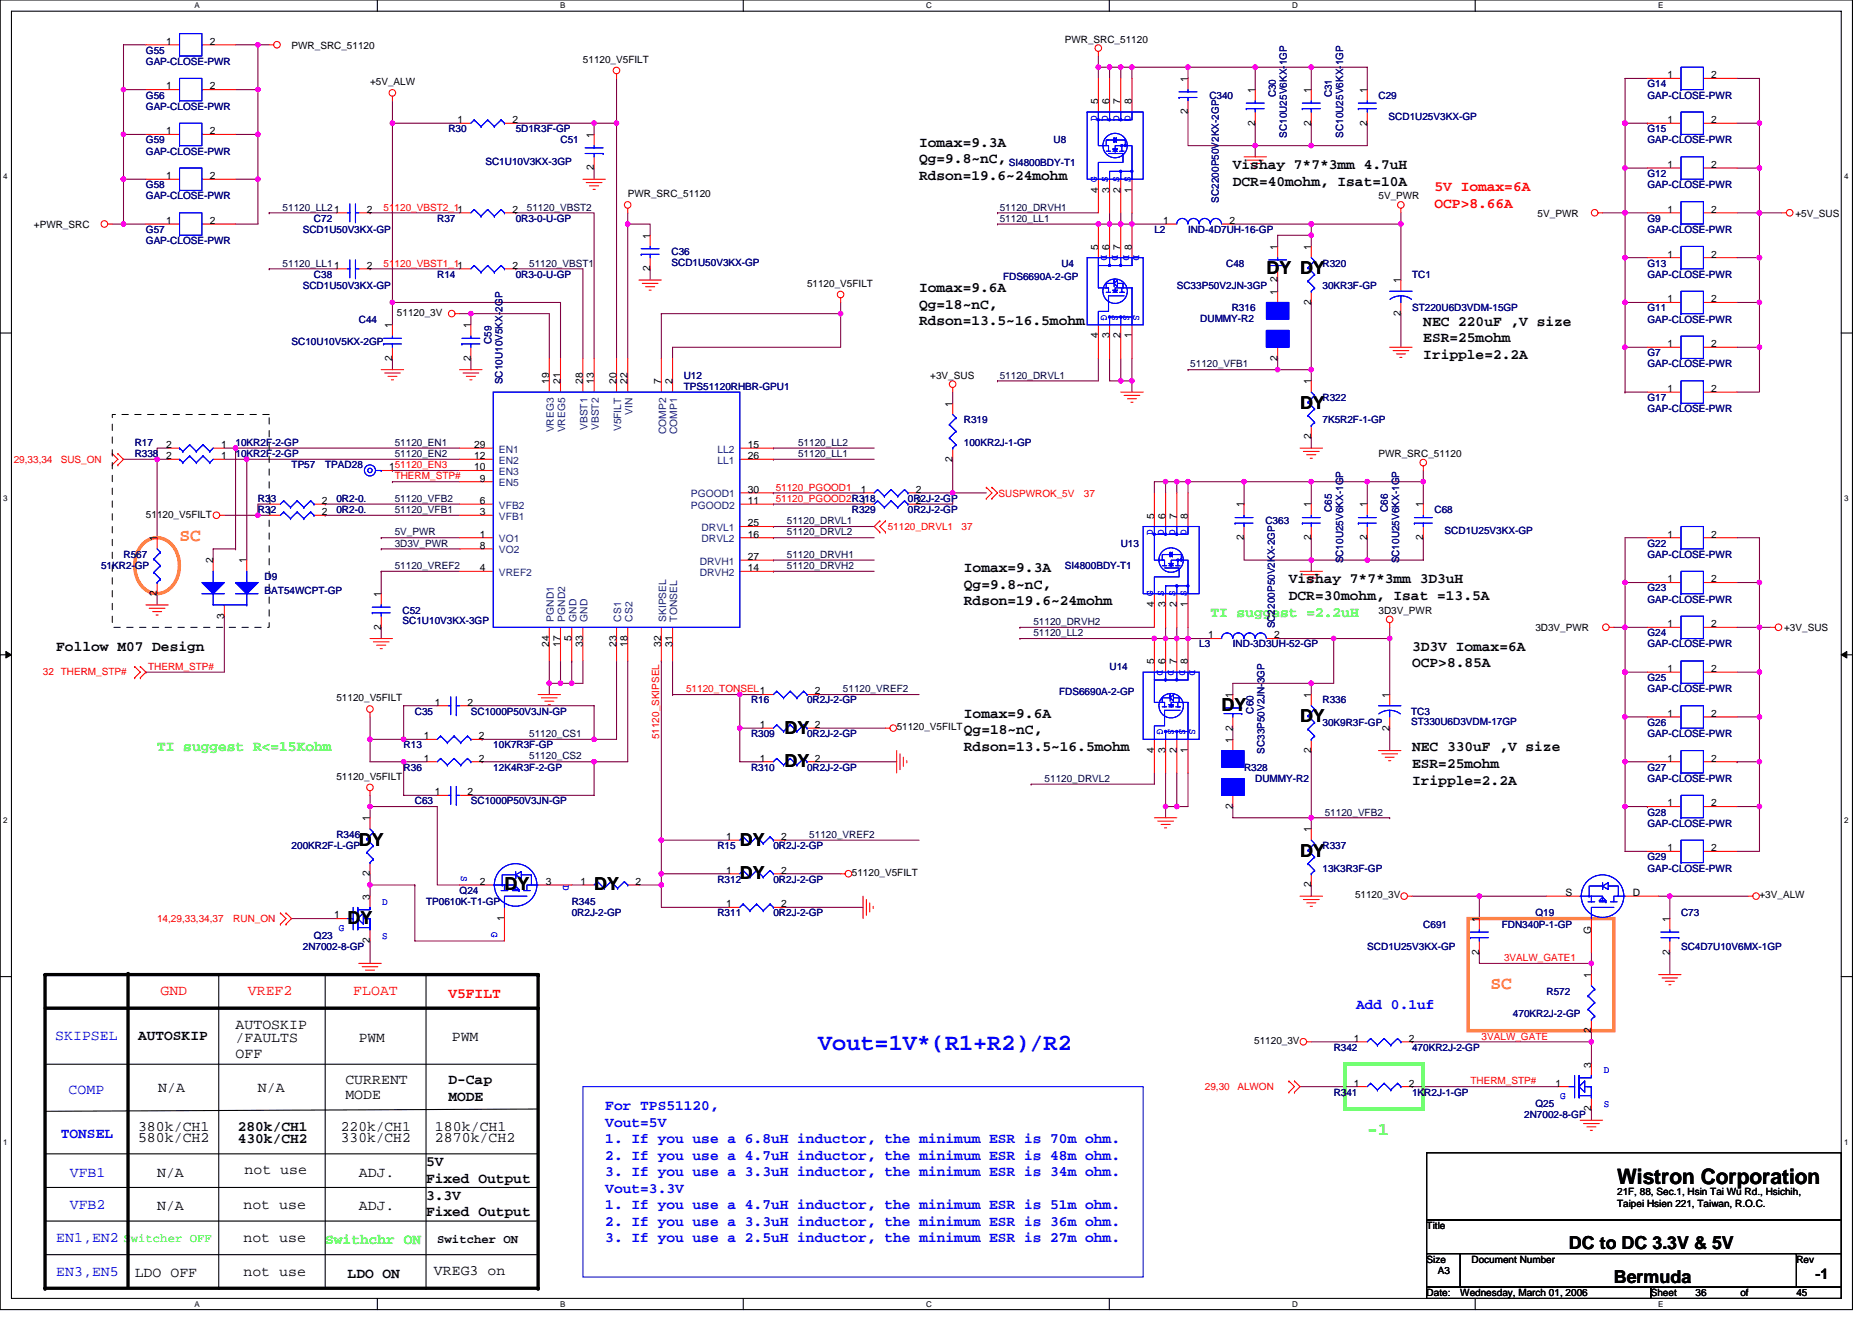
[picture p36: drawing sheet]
<svg xmlns="http://www.w3.org/2000/svg" width="297mm" height="210mm" viewBox="0 0 297 210" stroke-linecap="round" stroke-linejoin="round" font-family="sans-serif">
<defs><g id="words">
<text font-size="3.7" fill="#00f" x="129.8" y="166.7">Vout=1V*(R1+R2)/R2</text>
<text font-size="3.4" x="256.6" y="187.9">Wistron Corporation</text>
<g font-size="2.8">
<text x="201" y="43.5">DY DY</text>
<text x="206.3" y="64.9">DY</text>
<text x="193.8" y="112.9">DY</text>
<text x="124.5" y="116.4">DY</text>
<text x="206.3" y="114.7">DY</text>
<text x="124.5" y="121.8">DY</text>
<text x="56.9" y="134.2">DY</text>
<text x="117.4" y="134.2">DY</text>
<text x="206.3" y="136">DY</text>
<text x="80" y="141.3">DY</text>
<text x="94.3" y="141.3">DY</text>
<text x="117.4" y="139.6">DY</text>
<text x="55.2" y="146.7">DY</text>
<text x="249" y="198.2">DC to DC 3.3V &amp; 5V</text>
<text x="256.1" y="203.6">Bermuda</text>
</g>
<g font-size="2.8" fill="#ff8000">
<text x="28.5" y="85.9">SC</text>
<text x="236.5" y="157">SC</text>
</g>
<text font-size="2.8" fill="#0f0" x="217" y="180.1">-1</text>
<g font-size="2.3">
<text x="145.8" y="23.3">Iomax=9.3A</text>
<text x="145.8" y="25.9">Qg=9.8~nC,</text>
<text x="145.8" y="28.5">Rdson=19.6~24mohm</text>
<text x="195.6" y="26.8">Vishay 7*7*3mm 4.7uH</text>
<text x="195.6" y="29.4">DCR=40mohm, Isat=10A</text>
<text x="145.8" y="46.4">Iomax=9.6A</text>
<text x="145.8" y="49">Qg=18~nC,</text>
<text x="145.8" y="51.6">Rdson=13.5~16.5mohm</text>
<text x="225.8" y="51.7">NEC 220uF ,V size</text>
<text x="225.8" y="54.3">ESR=25mohm</text>
<text x="225.8" y="57">Iripple=2.2A</text>
<text x="152.9" y="90.8">Iomax=9.3A</text>
<text x="152.9" y="93.5">Qg=9.8~nC,</text>
<text x="204.5" y="92.6">Vishay 7*7*3mm 3D3uH</text>
<text x="204.5" y="95.2">DCR=30mohm, Isat =13.5A</text>
<text x="152.9" y="96.1">Rdson=19.6~24mohm</text>
<text x="8.9" y="103.3">Follow M07 Design</text>
<text x="224.1" y="103.3">3D3V Iomax=6A</text>
<text x="224.1" y="105.9">OCP&gt;8.85A</text>
<text x="152.9" y="113.9">Iomax=9.6A</text>
<text x="152.9" y="116.6">Qg=18~nC,</text>
<text x="152.9" y="119.2">Rdson=13.5~16.5mohm</text>
<text x="224.1" y="119.3">NEC 330uF ,V size</text>
<text x="224.1" y="121.9">ESR=25mohm</text>
<text x="224.1" y="124.5">Iripple=2.2A</text>
<text x="21.9" y="165.1">AUTOSKIP</text>
<text x="37.4" y="165.4">/FAULTS</text>
<text x="37.4" y="167.9">OFF</text>
<text x="37.4" y="163.3">AUTOSKIP</text>
<text x="56.9" y="165.4">PWM</text>
<text x="71.7" y="165.2">PWM</text>
<text x="25.1" y="173.2">N/A</text>
<text x="40.9" y="173.2">N/A</text>
<text x="54.8" y="172">CURRENT</text>
<text x="71.2" y="172.1">D-Cap</text>
<text x="21.9" y="179.5">380k/CH1</text>
<text x="37.7" y="179.6">280k/CH1</text>
<text x="54.1" y="179.5">220k/CH1</text>
<text x="54.8" y="174.5">MODE</text>
<text x="69" y="179.5">180k/CH1</text>
<text x="71.2" y="174.7">MODE</text>
<text x="21.9" y="181.3">580k/CH2</text>
<text x="37.7" y="181.3">430k/CH2</text>
<text x="54.1" y="181.3">330k/CH2</text>
<text x="67.6" y="185.1">5V</text>
<text x="69" y="181.3">2870k/CH2</text>
<text x="24.9" y="186.8">N/A</text>
<text x="38.6" y="191.9">not use</text>
<text x="38.8" y="186.4">not use</text>
<text x="56.9" y="186.8">ADJ.</text>
<text x="67.6" y="190.4">3.3V</text>
<text x="67.6" y="187.7">Fixed Output</text>
<text x="24.9" y="192.1">N/A</text>
<text x="38.6" y="197.1">not use</text>
<text x="56.9" y="192.1">ADJ.</text>
<text x="67.6" y="193">Fixed Output</text>
<text x="21.4" y="202.8">LDO OFF</text>
<text x="38.6" y="202.6">not use</text>
<text x="55.2" y="202.8">LDO ON</text>
<text x="68.9" y="202.4">VREG3 on</text>
<text x="288.1" y="203.1">-1</text>
</g>
<g font-size="2.3" fill="#f00">
<text x="227.6" y="30.4">5V Iomax=6A</text>
<text x="227.6" y="33">OCP&gt;8.66A</text>
<text x="25.5" y="157.9">GND</text>
<text x="39.3" y="157.9">VREF2</text>
<text x="56" y="157.9">FLOAT</text>
<text x="71.2" y="158.4">V5FILT</text>
</g>
<g font-size="2.3" fill="#0f0">
<text x="192.1" y="97.9">TI suggest =2.2uH</text>
<text x="24.9" y="119.3">TI suggest R&lt;=15Kohm</text>
<text x="51.6" y="197.5">Swithchr ON</text>
</g>
<g font-size="2.3" fill="#00f">
<text x="215.2" y="160.2">Add 0.1uf</text>
<text x="8.8" y="165.1">SKIPSEL</text>
<text x="10.9" y="173.6">COMP</text>
<text x="96.1" y="176.2">For TPS51120,</text>
<text x="96.1" y="178.8">Vout=5V</text>
<text x="9.6" y="180.6">TONSEL</text>
<text x="96.1" y="181.4">1. If you use a 6.8uH inductor, the minimum ESR is 70m ohm.</text>
<text x="96.1" y="184">2. If you use a 4.7uH inductor, the minimum ESR is 48m ohm.</text>
<text x="11.1" y="186.8">VFB1</text>
<text x="11.1" y="191.9">VFB2</text>
<text x="96.1" y="186.7">3. If you use a 3.3uH inductor, the minimum ESR is 34m ohm.</text>
<text x="96.1" y="189.3">Vout=3.3V</text>
<text x="96.1" y="191.9">1. If you use a 4.7uH inductor, the minimum ESR is 51m ohm.</text>
<text x="8.9" y="197.1">EN1,EN2</text>
<text x="96.1" y="194.5">2. If you use a 3.3uH inductor, the minimum ESR is 36m ohm.</text>
<text x="96.1" y="197.2">3. If you use a 2.5uH inductor, the minimum ESR is 27m ohm.</text>
<text x="8.9" y="202.6">EN3,EN5</text>
</g>
<text font-size="1.9" fill="#0f0" x="19.6" y="197.1">Switcher OFF</text>
<text font-size="1.9" x="69.4" y="197.2">Switcher ON</text>
<g font-size="1.6" fill="#000080">
<text x="23.2" y="8.5">G55</text>
<text x="23.2" y="10.3">GAP-CLOSE-PWR</text>
<text x="23.2" y="15.6">G56</text>
<text x="23.2" y="17.4">GAP-CLOSE-PWR</text>
<text x="191.9" y="15.6">C340</text>
<text x="202.4" y="15.5" transform="rotate(-90 202.4 15.5)">C30</text>
<text x="211.3" y="15.5" transform="rotate(-90 211.3 15.5)">C31</text>
<text x="218.7" y="15.6">C29</text>
<text x="261.4" y="13.9">G14</text>
<text x="261.4" y="15.6">GAP-CLOSE-PWR</text>
<text x="23.2" y="22.8">G59</text>
<text x="71.2" y="21">R30</text>
<text x="81.8" y="21">5D1R3F-GP</text>
<text x="88.9" y="22.8">C51</text>
<text x="167.2" y="22.8">U8</text>
<text x="204.2" y="21.9" transform="rotate(-90 204.2 21.9)">SC10U25V6KX-1GP</text>
<text x="213.1" y="21.9" transform="rotate(-90 213.1 21.9)">SC10U25V6KX-1GP</text>
<text x="220.3" y="19">SCD1U25V3KX-GP</text>
<text x="261.4" y="21">G15</text>
<text x="261.4" y="22.8">GAP-CLOSE-PWR</text>
<text x="23.2" y="29.9">G58</text>
<text x="23.2" y="24.5">GAP-CLOSE-PWR</text>
<text x="77" y="26.1">SC1U10V3KX-3GP</text>
<text x="160.1" y="26.3">SI4800BDY-T1</text>
<text x="261.4" y="28.1">G12</text>
<text x="261.4" y="29.9">GAP-CLOSE-PWR</text>
<text x="23.2" y="31.6">GAP-CLOSE-PWR</text>
<text x="49.8" y="35.2">C72</text>
<text x="69.4" y="35.2">R37</text>
<text x="81.8" y="35.2">0R3-0-U-GP</text>
<text x="193.4" y="32.2" transform="rotate(-90 193.4 32.2)">SC2200P50V2KX-2GP</text>
<text x="261.4" y="35.2">G9</text>
<text x="23.2" y="37">G57</text>
<text x="23.2" y="38.8">GAP-CLOSE-PWR</text>
<text x="48" y="37">SCD1U50V3KX-GP</text>
<text x="106.5" y="40.5">C36</text>
<text x="183.2" y="37">L2</text>
<text x="188.5" y="37">IND-4D7UH-16-GP</text>
<text x="261.4" y="37">GAP-CLOSE-PWR</text>
<text x="48" y="45.9">SCD1U50V3KX-GP</text>
<text x="49.8" y="44.1">C38</text>
<text x="69.4" y="44.1">R14</text>
<text x="81.8" y="44.1">0R3-0-U-GP</text>
<text x="106.5" y="42.1">SCD1U50V3KX-GP</text>
<text x="159.2" y="44.5">FDS6690A-2-GP</text>
<text x="168.4" y="42.3">U4</text>
<text x="186.7" y="45.9">SC33P50V2JN-3GP</text>
<text x="194.6" y="42.3">C48</text>
<text x="209.8" y="42.3">R320</text>
<text x="209.8" y="45.9">30KR3F-GP</text>
<text x="224.1" y="44.1">TC1</text>
<text x="261.4" y="42.3">G13</text>
<text x="261.4" y="44.1">GAP-CLOSE-PWR</text>
<text x="56.9" y="51.2">C44</text>
<text x="190.5" y="51">DUMMY-R2</text>
<text x="195.4" y="49.4">R316</text>
<text x="224.1" y="49.4">ST220U6D3VDM-15GP</text>
<text x="261.4" y="49.4">G11</text>
<text x="261.4" y="51.2">GAP-CLOSE-PWR</text>
<text x="46.3" y="54.8">SC10U10V5KX-2GP</text>
<text x="78" y="54.6" transform="rotate(-90 78 54.6)">C59</text>
<text x="261.4" y="56.5">G7</text>
<text x="261.4" y="58.3">GAP-CLOSE-PWR</text>
<text x="79.8" y="61" transform="rotate(-90 79.8 61)">SC10U10V5KX-2GP</text>
<text x="108.5" y="60.1">U12</text>
<text x="108.5" y="61.9">TPS51120RHBR-GPU1</text>
<text x="209.8" y="63.6">R322</text>
<text x="261.4" y="63.6">G17</text>
<text x="261.4" y="65.4">GAP-CLOSE-PWR</text>
<text x="21.4" y="70.8">R17</text>
<text x="37.4" y="70.8">10KR2F-2-GP</text>
<text x="152.9" y="67.2">R319</text>
<text x="152.9" y="70.8">100KR2J-1-GP</text>
<text x="209.8" y="67.2">7K5R2F-1-GP</text>
<text x="21.4" y="72.5">R338</text>
<text x="37.4" y="72.5">10KR2F-2-GP</text>
<text x="46.3" y="74.3">TP57</text>
<text x="51.6" y="74.3">TPAD28</text>
<text x="40.9" y="81.4">R32</text>
<text x="40.9" y="79.7">R33</text>
<text x="53.4" y="81.4">0R2-0.</text>
<text x="53.4" y="79.7">0R2-0.</text>
<text x="135.2" y="81.4">R329</text>
<text x="144.1" y="81.4">0R2J-2-GP</text>
<text x="144.1" y="79.7">0R2J-2-GP</text>
<text x="200.8" y="83.2">C363</text>
<text x="211.3" y="81.3" transform="rotate(-90 211.3 81.3)">C65</text>
<text x="220.2" y="81.3" transform="rotate(-90 220.2 81.3)">C66</text>
<text x="227.6" y="81.4">C68</text>
<text x="19.6" y="88.5">R567</text>
<text x="177.8" y="86.8">U13</text>
<text x="213.1" y="89.4" transform="rotate(-90 213.1 89.4)">SC10U25V6KX-1GP</text>
<text x="222" y="89.4" transform="rotate(-90 222 89.4)">SC10U25V6KX-1GP</text>
<text x="229.2" y="84.8">SCD1U25V3KX-GP</text>
<text x="261.4" y="86.8">G22</text>
<text x="261.4" y="88.5">GAP-CLOSE-PWR</text>
<text x="16" y="90.3">51KR2-GP</text>
<text x="42" y="92.1">D9</text>
<text x="42" y="94.2">BAT54WCPT-GP</text>
<text x="168.9" y="90.3">SI4800BDY-T1</text>
<text x="261.4" y="93.9">G23</text>
<text x="261.4" y="95.7">GAP-CLOSE-PWR</text>
<text x="63.9" y="97.4">C52</text>
<text x="63.9" y="99">SC1U10V3KX-3GP</text>
<text x="202.3" y="99.7" transform="rotate(-90 202.3 99.7)">SC2200P50V2KX-2GP</text>
<text x="261.4" y="101">G24</text>
<text x="176.1" y="106.3">U14</text>
<text x="190.3" y="102.8">L3</text>
<text x="195.6" y="102.8">IND-3D3UH-52-GP</text>
<text x="261.4" y="102.8">GAP-CLOSE-PWR</text>
<text x="65.8" y="113.4">C35</text>
<text x="74.7" y="113.4">SC1000P50V3JN-GP</text>
<text x="119.2" y="111.7">R16</text>
<text x="128.1" y="111.7">0R2J-2-GP</text>
<text x="168.1" y="110.2">FDS6690A-2-GP</text>
<text x="198.9" y="113.3" transform="rotate(-90 198.9 113.3)">C60</text>
<text x="209.8" y="111.7">R336</text>
<text x="223.9" y="113.4">TC3</text>
<text x="261.4" y="108.1">G25</text>
<text x="261.4" y="109.9">GAP-CLOSE-PWR</text>
<text x="64" y="118.8">R13</text>
<text x="78.3" y="118.8">10K7R3F-GP</text>
<text x="119.2" y="117">R309</text>
<text x="128.1" y="117">0R2J-2-GP</text>
<text x="200.7" y="119.7" transform="rotate(-90 200.7 119.7)">SC33P50V2JN-3GP</text>
<text x="209.8" y="115.2">30K9R3F-GP</text>
<text x="223.9" y="115">ST330U6D3VDM-17GP</text>
<text x="261.4" y="115.2">G26</text>
<text x="261.4" y="117">GAP-CLOSE-PWR</text>
<text x="64" y="122.3">R36</text>
<text x="78.3" y="122.3">12K4R3F-2-GP</text>
<text x="119.2" y="122.3">R310</text>
<text x="128.1" y="122.3">0R2J-2-GP</text>
<text x="197.4" y="122.3">R328</text>
<text x="199.2" y="124.1">DUMMY-R2</text>
<text x="261.4" y="122.3">G27</text>
<text x="261.4" y="124.1">GAP-CLOSE-PWR</text>
<text x="65.8" y="127.7">C63</text>
<text x="74.7" y="127.7">SC1000P50V3JN-GP</text>
<text x="261.4" y="129.4">G28</text>
<text x="261.4" y="131.2">GAP-CLOSE-PWR</text>
<text x="46.3" y="134.8">200KR2F-L-GP</text>
<text x="53.4" y="133">R346</text>
<text x="113.8" y="134.8">R15</text>
<text x="122.7" y="134.8">0R2J-2-GP</text>
<text x="209.8" y="134.8">R337</text>
<text x="261.4" y="136.5">G29</text>
<text x="67.6" y="143.7">TP0610K-T1-GP</text>
<text x="72.9" y="141.9">Q24</text>
<text x="90.7" y="143.7">R345</text>
<text x="113.8" y="140.1">R312</text>
<text x="122.7" y="140.1">0R2J-2-GP</text>
<text x="209.8" y="138.3">13K3R3F-GP</text>
<text x="261.4" y="138.3">GAP-CLOSE-PWR</text>
<text x="49.8" y="149">Q23</text>
<text x="90.7" y="145.4">0R2J-2-GP</text>
<text x="113.8" y="145.4">R311</text>
<text x="122.7" y="145.4">0R2J-2-GP</text>
<text x="225.8" y="147.2">C691</text>
<text x="238.3" y="147.2">FDN340P-1-GP</text>
<text x="243.6" y="145.4">Q19</text>
<text x="266.7" y="145.4">C73</text>
<text x="48" y="150.8">2N7002-8-GP</text>
<text x="217" y="150.8">SCD1U25V3KX-GP</text>
<text x="266.7" y="150.8">SC4D7U10V6MX-1GP</text>
<text x="240.1" y="161.4">470KR2J-2-GP</text>
<text x="245.4" y="157.9">R572</text>
<text x="211.6" y="166.8">R342</text>
<text x="224.1" y="166.8">470KR2J-2-GP</text>
<text x="211.6" y="173.9">R341</text>
<text x="224.1" y="173.9">1KR2J-1-GP</text>
<text x="241.8" y="177.4">2N7002-8-GP</text>
<text x="243.6" y="175.7">Q25</text>
</g>
<g font-size="1.6">
<text x="26.3" y="7.1">1</text>
<text x="33.3" y="7.1">2</text>
<text x="46.3" y="7.8">PWR_SRC_51120</text>
<text x="92.5" y="9.9">51120_V5FILT</text>
<text x="168.9" y="6.8">PWR_SRC_51120</text>
<text x="26.3" y="14.2">1</text>
<text x="33.3" y="14.2">2</text>
<text x="58.7" y="13.5">+5V_ALW</text>
<text x="174.3" y="16.5" transform="rotate(-90 174.3 16.5)">5</text>
<text x="176" y="16.5" transform="rotate(-90 176 16.5)">6</text>
<text x="177.8" y="16.5" transform="rotate(-90 177.8 16.5)">7</text>
<text x="179.6" y="16.5" transform="rotate(-90 179.6 16.5)">8</text>
<text x="188.5" y="13" transform="rotate(-90 188.5 13)">1</text>
<text x="199.2" y="14.8" transform="rotate(-90 199.2 14.8)">1</text>
<text x="208" y="14.8" transform="rotate(-90 208 14.8)">1</text>
<text x="216.9" y="14.8" transform="rotate(-90 216.9 14.8)">1</text>
<text x="264.6" y="12.4">1</text>
<text x="271.5" y="12.4">2</text>
<text x="26.3" y="21.3">1</text>
<text x="33.3" y="21.3">2</text>
<text x="72.6" y="19.5">1</text>
<text x="81.3" y="19.5">2</text>
<text x="94.3" y="21.9" transform="rotate(-90 94.3 21.9)">1</text>
<text x="188.5" y="18.2" transform="rotate(-90 188.5 18.2)">2</text>
<text x="199.2" y="19.9" transform="rotate(-90 199.2 19.9)">2</text>
<text x="208" y="19.9" transform="rotate(-90 208 19.9)">2</text>
<text x="216.9" y="19.9" transform="rotate(-90 216.9 19.9)">2</text>
<text x="264.6" y="19.5">1</text>
<text x="271.5" y="19.5">2</text>
<text x="26.3" y="28.4">1</text>
<text x="33.3" y="28.4">2</text>
<text x="94.3" y="27.1" transform="rotate(-90 94.3 27.1)">2</text>
<text x="264.6" y="26.6">1</text>
<text x="271.5" y="26.6">2</text>
<text x="26.3" y="35.5">1</text>
<text x="33.3" y="35.5">2</text>
<text x="58.2" y="33.8">2</text>
<text x="81.3" y="33.8">2</text>
<text x="99.6" y="31.3">PWR_SRC_51120</text>
<text x="174.3" y="30.6" transform="rotate(-90 174.3 30.6)">4 G</text>
<text x="176" y="30.6" transform="rotate(-90 176 30.6)">3 S</text>
<text x="177.8" y="30.6" transform="rotate(-90 177.8 30.6)">2 S</text>
<text x="179.6" y="30.6" transform="rotate(-90 179.6 30.6)">1 S</text>
<text x="184.6" y="35.5">1</text>
<text x="195.1" y="35.5">2</text>
<text x="218.7" y="31.6">5V_PWR</text>
<text x="244" y="34.5">5V_PWR</text>
<text x="264.6" y="33.8">1</text>
<text x="271.5" y="33.8">2</text>
<text x="284.9" y="34.5">+5V_SUS</text>
<text x="5.4" y="36.3">+PWR_SRC</text>
<text x="103.1" y="37.9" transform="rotate(-90 103.1 37.9)">1</text>
<text x="174.3" y="39.6" transform="rotate(-90 174.3 39.6)">5</text>
<text x="176" y="39.6" transform="rotate(-90 176 39.6)">6</text>
<text x="177.8" y="39.6" transform="rotate(-90 177.8 39.6)">7</text>
<text x="179.6" y="39.6" transform="rotate(-90 179.6 39.6)">8</text>
<text x="202.7" y="39.6" transform="rotate(-90 202.7 39.6)">1</text>
<text x="208" y="39.6" transform="rotate(-90 208 39.6)">1</text>
<text x="264.6" y="40.9">1</text>
<text x="271.5" y="40.9">2</text>
<text x="58.2" y="42.7">2</text>
<text x="81.3" y="42.7">2</text>
<text x="103.1" y="43.1" transform="rotate(-90 103.1 43.1)">2</text>
<text x="128.1" y="45.5">51120_V5FILT</text>
<text x="202.7" y="46.8" transform="rotate(-90 202.7 46.8)">1</text>
<text x="202.7" y="44.8" transform="rotate(-90 202.7 44.8)">2</text>
<text x="222.3" y="45" transform="rotate(-90 222.3 45)">1</text>
<text x="264.6" y="48">1</text>
<text x="271.5" y="48">2</text>
<text x="62.2" y="52.1" transform="rotate(-90 62.2 52.1)">1</text>
<text x="63" y="50.1">51120_3V</text>
<text x="74.7" y="52.1" transform="rotate(-90 74.7 52.1)">1</text>
<text x="174.3" y="53.7" transform="rotate(-90 174.3 53.7)">4</text>
<text x="176" y="53.7" transform="rotate(-90 176 53.7)">3</text>
<text x="177.8" y="53.7" transform="rotate(-90 177.8 53.7)">2</text>
<text x="179.6" y="53.7" transform="rotate(-90 179.6 53.7)">1</text>
<text x="208" y="48.4" transform="rotate(-90 208 48.4)">2</text>
<text x="222.3" y="50.2" transform="rotate(-90 222.3 50.2)">2</text>
<text x="62.2" y="57.3" transform="rotate(-90 62.2 57.3)">2</text>
<text x="74.7" y="57.3" transform="rotate(-90 74.7 57.3)">2</text>
<text x="202.7" y="57.3" transform="rotate(-90 202.7 57.3)">2</text>
<text x="264.6" y="55.1">1</text>
<text x="271.5" y="55.1">2</text>
<text x="87.1" y="61" transform="rotate(-90 87.1 61)">19</text>
<text x="88.9" y="61" transform="rotate(-90 88.9 61)">21</text>
<text x="92.5" y="61" transform="rotate(-90 92.5 61)">28</text>
<text x="94.3" y="61" transform="rotate(-90 94.3 61)">13</text>
<text x="97.8" y="61" transform="rotate(-90 97.8 61)">20</text>
<text x="99.6" y="61" transform="rotate(-90 99.6 61)">22</text>
<text x="104.9" y="61" transform="rotate(-90 104.9 61)">7</text>
<text x="106.7" y="61" transform="rotate(-90 106.7 61)">2</text>
<text x="147.6" y="60.1">+3V_SUS</text>
<text x="151.1" y="64.5" transform="rotate(-90 151.1 64.5)">1</text>
<text x="208" y="61" transform="rotate(-90 208 61)">1</text>
<text x="264.6" y="62.2">1</text>
<text x="271.5" y="62.2">2</text>
<text x="26.3" y="71.1">2</text>
<text x="35.1" y="71.1">1</text>
<text x="75.2" y="71.1">29</text>
<text x="118.6" y="71.1">15</text>
<text x="208" y="69.7" transform="rotate(-90 208 69.7)">2</text>
<text x="26.3" y="72.9">2</text>
<text x="35.1" y="72.9">1</text>
<text x="61.7" y="74.7">151120_EN3</text>
<text x="75.2" y="74.7">10</text>
<text x="75.2" y="72.9">12</text>
<text x="76.1" y="76.4">9</text>
<text x="118.6" y="72.9">26</text>
<text x="151.1" y="73.3" transform="rotate(-90 151.1 73.3)">2</text>
<text x="218.7" y="72.5">PWR_SRC_51120</text>
<text x="23.2" y="82.1">51120_V5FILT</text>
<text x="42.4" y="81.8">1</text>
<text x="42.4" y="80">1</text>
<text x="51.1" y="81.8">2</text>
<text x="51.1" y="80">2</text>
<text x="76.1" y="81.8">3</text>
<text x="76.1" y="80">6</text>
<text x="118.6" y="80">11</text>
<text x="118.6" y="78.2">30</text>
<text x="118.6" y="83.5">25</text>
<text x="136.6" y="80">1</text>
<text x="136.6" y="78.2">1</text>
<text x="145.3" y="80">2</text>
<text x="145.3" y="78.2">2</text>
<text x="183.2" y="82.3" transform="rotate(-90 183.2 82.3)">5</text>
<text x="184.9" y="82.3" transform="rotate(-90 184.9 82.3)">6</text>
<text x="186.7" y="82.3" transform="rotate(-90 186.7 82.3)">7</text>
<text x="188.5" y="82.3" transform="rotate(-90 188.5 82.3)">8</text>
<text x="197.4" y="80.5" transform="rotate(-90 197.4 80.5)">1</text>
<text x="208" y="80.5" transform="rotate(-90 208 80.5)">1</text>
<text x="216.9" y="80.5" transform="rotate(-90 216.9 80.5)">1</text>
<text x="225.8" y="80.5" transform="rotate(-90 225.8 80.5)">1</text>
<text x="24.9" y="85.9" transform="rotate(-90 24.9 85.9)">1</text>
<text x="33.8" y="89.4" transform="rotate(-90 33.8 89.4)">2</text>
<text x="39.1" y="89.4" transform="rotate(-90 39.1 89.4)">1</text>
<text x="76.1" y="85.3">1</text>
<text x="76.1" y="87.1">8</text>
<text x="118.6" y="88.9">27</text>
<text x="118.6" y="85.3">16</text>
<text x="197.4" y="85.7" transform="rotate(-90 197.4 85.7)">2</text>
<text x="208" y="85.7" transform="rotate(-90 208 85.7)">2</text>
<text x="216.9" y="85.7" transform="rotate(-90 216.9 85.7)">2</text>
<text x="225.8" y="85.7" transform="rotate(-90 225.8 85.7)">2</text>
<text x="264.6" y="85.3">1</text>
<text x="271.5" y="85.3">2</text>
<text x="24.9" y="94.6" transform="rotate(-90 24.9 94.6)">2</text>
<text x="60.5" y="94.8" transform="rotate(-90 60.5 94.8)">1</text>
<text x="76.1" y="90.7">4</text>
<text x="118.6" y="90.7">14</text>
<text x="264.6" y="92.4">1</text>
<text x="271.5" y="92.4">2</text>
<text x="35.6" y="98.2" transform="rotate(-90 35.6 98.2)">3</text>
<text x="60.5" y="99.9" transform="rotate(-90 60.5 99.9)">2</text>
<text x="90.7" y="101.7" transform="rotate(-90 90.7 101.7)">5</text>
<text x="183.2" y="96.4" transform="rotate(-90 183.2 96.4)">4 G</text>
<text x="184.9" y="96.4" transform="rotate(-90 184.9 96.4)">3 S</text>
<text x="186.7" y="96.4" transform="rotate(-90 186.7 96.4)">2 S</text>
<text x="188.5" y="96.4" transform="rotate(-90 188.5 96.4)">1 S</text>
<text x="191.7" y="101.3">1</text>
<text x="202.2" y="101.3">2</text>
<text x="218.7" y="97.4">3D3V_PWR</text>
<text x="243.6" y="100.1">3D3V_PWR</text>
<text x="264.6" y="99.5">1</text>
<text x="271.5" y="99.5">2</text>
<text x="283.1" y="100.1">+3V_SUS</text>
<text x="87.1" y="102.6" transform="rotate(-90 87.1 102.6)">24</text>
<text x="88.9" y="102.6" transform="rotate(-90 88.9 102.6)">17</text>
<text x="92.5" y="102.6" transform="rotate(-90 92.5 102.6)">33</text>
<text x="97.8" y="102.6" transform="rotate(-90 97.8 102.6)">23</text>
<text x="99.6" y="102.6" transform="rotate(-90 99.6 102.6)">18</text>
<text x="104.9" y="102.6" transform="rotate(-90 104.9 102.6)">32</text>
<text x="106.7" y="102.6" transform="rotate(-90 106.7 102.6)">31</text>
<text x="183.2" y="105.4" transform="rotate(-90 183.2 105.4)">5</text>
<text x="184.9" y="105.4" transform="rotate(-90 184.9 105.4)">6</text>
<text x="186.7" y="105.4" transform="rotate(-90 186.7 105.4)">7</text>
<text x="188.5" y="105.4" transform="rotate(-90 188.5 105.4)">8</text>
<text x="264.6" y="106.7">1</text>
<text x="271.5" y="106.7">2</text>
<text x="53.4" y="111.3">51120_V5FILT</text>
<text x="69" y="112">1</text>
<text x="74.2" y="112">2</text>
<text x="129.3" y="110.2">2</text>
<text x="195.6" y="110.8" transform="rotate(-90 195.6 110.8)">1</text>
<text x="208" y="110.8" transform="rotate(-90 208 110.8)">1</text>
<text x="220.5" y="110.8" transform="rotate(-90 220.5 110.8)">1</text>
<text x="264.6" y="113.8">1</text>
<text x="271.5" y="113.8">2</text>
<text x="67.2" y="117.3">1</text>
<text x="76" y="117.3">2</text>
<text x="120.6" y="115.5">1</text>
<text x="129.3" y="115.5">2</text>
<text x="142.3" y="115.9">51120_V5FILT</text>
<text x="183.2" y="119.5" transform="rotate(-90 183.2 119.5)">4</text>
<text x="184.9" y="119.5" transform="rotate(-90 184.9 119.5)">3</text>
<text x="186.7" y="119.5" transform="rotate(-90 186.7 119.5)">2</text>
<text x="188.5" y="119.5" transform="rotate(-90 188.5 119.5)">1</text>
<text x="195.6" y="117.9" transform="rotate(-90 195.6 117.9)">1</text>
<text x="195.6" y="116" transform="rotate(-90 195.6 116)">2</text>
<text x="208" y="119.5" transform="rotate(-90 208 119.5)">2</text>
<text x="220.5" y="116" transform="rotate(-90 220.5 116)">2</text>
<text x="53.4" y="123.7">51120_V5FILT</text>
<text x="67.2" y="120.9">1</text>
<text x="76" y="120.9">2</text>
<text x="120.6" y="120.9">1</text>
<text x="129.3" y="120.9">2</text>
<text x="264.6" y="120.9">1</text>
<text x="271.5" y="120.9">2</text>
<text x="58.7" y="130.3" transform="rotate(-90 58.7 130.3)">1</text>
<text x="69" y="126.2">1</text>
<text x="74.2" y="126.2">2</text>
<text x="195.6" y="128.4" transform="rotate(-90 195.6 128.4)">2</text>
<text x="264.6" y="128">1</text>
<text x="271.5" y="128">2</text>
<text x="115.2" y="133.3">1</text>
<text x="124" y="133.3">2</text>
<text x="208" y="132.1" transform="rotate(-90 208 132.1)">1</text>
<text x="264.6" y="135.1">1</text>
<text x="271.5" y="135.1">2</text>
<text x="58.7" y="142.8" transform="rotate(-90 58.7 142.8)">3</text>
<text x="58.7" y="139.1" transform="rotate(-90 58.7 139.1)">2</text>
<text x="76.1" y="140.4">2</text>
<text x="86.6" y="140.4">3</text>
<text x="92.1" y="140.4">1</text>
<text x="100.9" y="140.4">2</text>
<text x="115.2" y="144">1</text>
<text x="115.2" y="138.7">1</text>
<text x="124" y="144">2</text>
<text x="124" y="138.7">2</text>
<text x="135.2" y="139">51120_V5FILT</text>
<text x="208" y="140.8" transform="rotate(-90 208 140.8)">2</text>
<text x="215" y="142.6">51120_3V</text>
<text x="248.4" y="142.2">S</text>
<text x="259.1" y="142.2">D</text>
<text x="279.2" y="142.6">+3V_ALW</text>
<text x="53" y="145.8">1</text>
<text x="58.7" y="149.7" transform="rotate(-90 58.7 149.7)">2</text>
<text x="80" y="146.2" transform="rotate(-90 80 146.2)">1</text>
<text x="234.7" y="146.3" transform="rotate(-90 234.7 146.3)">1</text>
<text x="252.5" y="148.3" transform="rotate(-90 252.5 148.3)">G</text>
<text x="264.9" y="146.3" transform="rotate(-90 264.9 146.3)">1</text>
<text x="234.7" y="151.5" transform="rotate(-90 234.7 151.5)">2</text>
<text x="252.5" y="155.2" transform="rotate(-90 252.5 155.2)">1</text>
<text x="264.9" y="151.5" transform="rotate(-90 264.9 151.5)">2</text>
<text x="199" y="165.7">51120_3V</text>
<text x="214.8" y="165.3">1</text>
<text x="223.5" y="165.3">2</text>
<text x="252.5" y="164" transform="rotate(-90 252.5 164)">2</text>
<text x="214.8" y="172.4">1</text>
<text x="223.5" y="172.4">2</text>
<text x="246.8" y="172.4">1</text>
<text x="252.5" y="169.4" transform="rotate(-90 252.5 169.4)">3</text>
<text x="252.5" y="176.4" transform="rotate(-90 252.5 176.4)">2</text>
<text x="256.6" y="189.7">21F, 88, Sec.1, Hsin Tai Wu Rd., Hsichih,</text>
<text x="256.6" y="191.5">Taipei Hsien 221, Taiwan, R.O.C.</text>
<text x="226.4" y="195.1">Title</text>
<text x="226.4" y="200.4">Size</text>
<text x="228.2" y="202.2">A3</text>
<text x="233.5" y="200.4">Document Number</text>
<text x="285" y="200.4">Rev</text>
<text x="226.4" y="205.7">Date:</text>
<text x="231.7" y="205.7">Wednesday, March 01, 2006</text>
<text x="261.9" y="205.7">Sheet</text>
<text x="269" y="205.7">36</text>
<text x="276.2" y="205.7">of</text>
<text x="285" y="205.7">45</text>
</g>
<g font-size="1.6" fill="#00f">
<text x="174" y="19.2" transform="rotate(-90 174 19.2)">D</text>
<text x="175.8" y="19.2" transform="rotate(-90 175.8 19.2)">D</text>
<text x="177.6" y="19.2" transform="rotate(-90 177.6 19.2)">D</text>
<text x="179.4" y="19.2" transform="rotate(-90 179.4 19.2)">D</text>
<text x="174" y="28.8" transform="rotate(-90 174 28.8)">G</text>
<text x="175.8" y="28.8" transform="rotate(-90 175.8 28.8)">S</text>
<text x="177.6" y="28.8" transform="rotate(-90 177.6 28.8)">S</text>
<text x="179.4" y="28.8" transform="rotate(-90 179.4 28.8)">S</text>
<text x="174.7" y="40.5" transform="rotate(90 174.7 40.5)">D</text>
<text x="176.5" y="40.5" transform="rotate(90 176.5 40.5)">D</text>
<text x="178.3" y="40.5" transform="rotate(90 178.3 40.5)">D</text>
<text x="179.9" y="40.5" transform="rotate(90 179.9 40.5)">D</text>
<text x="174.7" y="50" transform="rotate(90 174.7 50)">G</text>
<text x="176.5" y="50" transform="rotate(90 176.5 50)">S</text>
<text x="178.3" y="50" transform="rotate(90 178.3 50)">S</text>
<text x="179.9" y="50" transform="rotate(90 179.9 50)">S</text>
<text x="182.9" y="85" transform="rotate(-90 182.9 85)">D</text>
<text x="184.7" y="85" transform="rotate(-90 184.7 85)">D</text>
<text x="186.5" y="85" transform="rotate(-90 186.5 85)">D</text>
<text x="188.3" y="85" transform="rotate(-90 188.3 85)">D</text>
<text x="182.9" y="94.6" transform="rotate(-90 182.9 94.6)">G</text>
<text x="184.7" y="94.6" transform="rotate(-90 184.7 94.6)">S</text>
<text x="186.5" y="94.6" transform="rotate(-90 186.5 94.6)">S</text>
<text x="188.3" y="94.6" transform="rotate(-90 188.3 94.6)">S</text>
<text x="183.6" y="106.3" transform="rotate(90 183.6 106.3)">D</text>
<text x="185.4" y="106.3" transform="rotate(90 185.4 106.3)">D</text>
<text x="187.2" y="106.3" transform="rotate(90 187.2 106.3)">D</text>
<text x="188.8" y="106.3" transform="rotate(90 188.8 106.3)">D</text>
<text x="183.6" y="115.7" transform="rotate(90 183.6 115.7)">G</text>
<text x="185.4" y="115.7" transform="rotate(90 185.4 115.7)">S</text>
<text x="187.2" y="115.7" transform="rotate(90 187.2 115.7)">S</text>
<text x="188.8" y="115.7" transform="rotate(90 188.8 115.7)">S</text>
<text x="60.7" y="143.7">D</text>
<text x="73.2" y="139" transform="rotate(90 73.2 139)">S</text>
<text x="89.4" y="140.5" transform="rotate(90 89.4 140.5)">D</text>
<text x="53.7" y="147.8">G</text>
<text x="60.7" y="149">S</text>
<text x="78" y="147.9" transform="rotate(90 78 147.9)">G</text>
<text x="254.5" y="170.3">D</text>
<text x="247.5" y="174.4">G</text>
<text x="254.5" y="175.7">S</text>
</g>
<g font-size="1.6" fill="#000040">
<text x="44.8" y="33.4">51120_LL21</text>
<text x="83.6" y="33.4">51120_VBST2</text>
<text x="158.6" y="35.2">51120_LL1</text>
<text x="158.6" y="33.4">51120_DRVH1</text>
<text x="44.8" y="42.3">51120_LL11</text>
<text x="84" y="42.3">51120_VBST1</text>
<text x="188.9" y="58.3">51120_VFB1</text>
<text x="158.6" y="60.1">51120_DRVL1</text>
<text x="62.6" y="70.8">51120_EN1</text>
<text x="126.6" y="70.8">51120_LL2</text>
<text x="62.6" y="72.5">51120_EN2</text>
<text x="126.6" y="72.5">51120_LL1</text>
<text x="62.6" y="79.7">51120_VFB2</text>
<text x="62.6" y="81.4">51120_VFB1</text>
<text x="124.9" y="83.2">51120_DRVL1</text>
<text x="62.6" y="85">5V_PWR</text>
<text x="62.6" y="86.8">3D3V_PWR</text>
<text x="124.9" y="85">51120_DRVL2</text>
<text x="124.9" y="88.5">51120_DRVH1</text>
<text x="62.6" y="90.3">51120_VREF2</text>
<text x="124.9" y="90.3">51120_DRVH2</text>
<text x="164" y="99.2">51120_DRVH2</text>
<text x="164" y="101">51120_LL2</text>
<text x="133.7" y="109.9">51120_VREF2</text>
<text x="84" y="117">51120_CS1</text>
<text x="84" y="120.5">51120_CS2</text>
<text x="165.8" y="124.1">51120_DRVL2</text>
<text x="210.2" y="129.4">51120_VFB2</text>
<text x="128.4" y="133">51120_VREF2</text>
</g>
<g font-size="1.6" fill="#f00">
<text x="60.9" y="33.4">51120_VBST2_11</text>
<text x="60.9" y="42.3">51120_VBST1_11</text>
<text x="2.2" y="73.4">29,33,34</text>
<text x="9.6" y="73.4">SUS_ON</text>
<text x="62.6" y="76.1">THERM_STP#</text>
<text x="123.1" y="77.9">51120_PGOOD1</text>
<text x="123.1" y="79.7">51120_PGOOD2R318</text>
<text x="158.5" y="78.9">SUSPWROK_5V</text>
<text x="172" y="78.9">37</text>
<text x="140.9" y="84.1">51120_DRVL1</text>
<text x="152.6" y="84.1">37</text>
<text x="6.8" y="107.2">32 THERM_STP#</text>
<text x="23.5" y="106.3">THERM_STP#</text>
<text x="108.9" y="109.9">51120_TONSEL1</text>
<text x="104.6" y="117.3" transform="rotate(-90 104.6 117.3)">51120_SKIPSEL</text>
<text x="24.9" y="146.3">14,29,33,34,37</text>
<text x="37" y="146.3">RUN_ON</text>
<text x="238.7" y="152.5">3VALW_GATE1</text>
<text x="235.1" y="165">3VALW_GATE</text>
<text x="191.2" y="173">29,30</text>
<text x="196.3" y="173">ALWON</text>
<text x="233.3" y="172.1">THERM_STP#</text>
</g>
<g font-size="1.6" fill="#004080">
<text x="100.3" y="65.8" transform="rotate(-90 100.3 65.8)">VIN</text>
<text x="79.2" y="71.8">EN1</text>
<text x="87.9" y="68.6" transform="rotate(-90 87.9 68.6)">VREG3</text>
<text x="89.7" y="68.6" transform="rotate(-90 89.7 68.6)">VREG5</text>
<text x="93.2" y="68.3" transform="rotate(-90 93.2 68.3)">VBST1</text>
<text x="95" y="68.3" transform="rotate(-90 95 68.3)">VBST2</text>
<text x="98.6" y="68.5" transform="rotate(-90 98.6 68.5)">V5FILT</text>
<text x="105.7" y="68.9" transform="rotate(-90 105.7 68.9)">COMP2</text>
<text x="107.5" y="68.9" transform="rotate(-90 107.5 68.9)">COMP1</text>
<text x="113.8" y="71.8">LL2</text>
<text x="79.2" y="77.2">EN5</text>
<text x="79.2" y="75.4">EN3</text>
<text x="79.2" y="73.6">EN2</text>
<text x="113.8" y="73.6">LL1</text>
<text x="79.2" y="82.5">VFB1</text>
<text x="79.2" y="80.7">VFB2</text>
<text x="109.6" y="80.7">PGOOD2</text>
<text x="109.6" y="79">PGOOD1</text>
<text x="79.2" y="86.1">VO1</text>
<text x="79.2" y="87.8">VO2</text>
<text x="111" y="89.6">DRVH1</text>
<text x="111.3" y="86.1">DRVL2</text>
<text x="111.3" y="84.3">DRVL1</text>
<text x="79.2" y="91.4">VREF2</text>
<text x="111" y="91.4">DRVH2</text>
<text x="87.9" y="98.7" transform="rotate(-90 87.9 98.7)">PGND1</text>
<text x="89.7" y="98.7" transform="rotate(-90 89.7 98.7)">PGND2</text>
<text x="91.5" y="98.7" transform="rotate(-90 91.5 98.7)">GND</text>
<text x="93.2" y="98.7" transform="rotate(-90 93.2 98.7)">GND</text>
<text x="98.6" y="98.7" transform="rotate(-90 98.6 98.7)">CS1</text>
<text x="100.3" y="98.7" transform="rotate(-90 100.3 98.7)">CS2</text>
<text x="105.7" y="98.7" transform="rotate(-90 105.7 98.7)">SKIPSEL</text>
<text x="107.5" y="98.7" transform="rotate(-90 107.5 98.7)">TONSEL</text>
</g>
<g font-size="1.3">
<text x="30.8" y="1.3">A</text>
<text x="88.9" y="1.3">B</text>
<text x="147" y="1.3">C</text>
<text x="205" y="1.3">D</text>
<text x="263.1" y="1.3">E</text>
<text x=".5" y="28.4">4</text>
<text x="292.6" y="28.4">4</text>
<text x=".5" y="79.5">3</text>
<text x="292.6" y="79.5">3</text>
<text x=".5" y="130.6">2</text>
<text x="292.6" y="130.6">2</text>
<text x=".5" y="181.7">1</text>
<text x="292.6" y="181.7">1</text>
<text x="30.8" y="207.4">A</text>
<text x="88.9" y="207.4">B</text>
<text x="147" y="207.4">C</text>
<text x="205" y="207.4">D</text>
<text x="263.1" y="207.4">E</text>
</g>
</g></defs>
<path d="M0 0h293.9v207.9h-293.9zM1.8 1.8h290.4v204.3h-290.4z" fill="none" stroke="#000" stroke-width=".17"/>
<g fill="#fff">
<path d="M30.8 .2h.9v1.4h-.9z"/>
<path d="M30.8 206.3h.9v1.4h-.9z"/>
</g>
<path d="M59.9 0v1.8M59.9 206.1v1.8" fill="none" stroke="#000" stroke-width=".17"/>
<g fill="#fff">
<path d="M88.9 .2h.8v1.4h-.8z"/>
<path d="M88.9 206.3h.8v1.4h-.8z"/>
</g>
<path d="M117.9 0v1.8M117.9 206.1v1.8" fill="none" stroke="#000" stroke-width=".17"/>
<g fill="#fff">
<path d="M147 .2h.9v1.4h-.9z"/>
<path d="M147 206.3h.9v1.4h-.9z"/>
</g>
<path d="M176 0v1.8M176 206.1v1.8" fill="none" stroke="#000" stroke-width=".17"/>
<g fill="#fff">
<path d="M205 .2h.9v1.4h-.9z"/>
<path d="M205 206.3h.9v1.4h-.9z"/>
</g>
<path d="M234.1 0v1.8M234.1 206.1v1.8" fill="none" stroke="#000" stroke-width=".17"/>
<g fill="#fff">
<path d="M263.1 .2h.8v1.4h-.8z"/>
<path d="M263.1 206.3h.8v1.4h-.8z"/>
<path d="M.5 27.3h.7v1.4h-.7z"/>
<path d="M292.6 27.3h.7v1.4h-.7z"/>
<path d="M.5 78.4h.7v1.4h-.7z"/>
<path d="M292.6 78.4h.7v1.4h-.7z"/>
</g>
<path d="M0 52.9h1.8M292.2 52.9h1.7" fill="none" stroke="#000" stroke-width=".17"/>
<g fill="#fff">
<path d="M.5 129.5h.7v1.4h-.7z"/>
<path d="M292.6 129.5h.7v1.4h-.7z"/>
</g>
<path d="M0 103.9h1.8M292.2 103.9h1.7" fill="none" stroke="#000" stroke-width=".17"/>
<path d="M.9 103.4l.9 .5-.9 .5zM292.2 103.9l.8-.5v1z" fill="#000" stroke="#000" stroke-width=".16"/>
<g fill="#fff">
<path d="M.5 180.5h.7v1.4h-.7z"/>
<path d="M292.6 180.5h.7v1.4h-.7z"/>
</g>
<g fill="none" stroke="#000" stroke-width=".17">
<path d="M0 155h1.8M34.7 154.7v49.8M51.6 154.7h.1M51.6 154.7v49.8M67.6 154.7v49.8M292.2 155h1.7M7.2 168.9h78.2M85.4 168.9h.1M85.4 176h.1M85.4 176l-78.2 .4M7.2 183.1h78.2M7.2 193.8h78.2"/>
<path d="M7.2 188.5h78.2M7.2 199.1h78.2M85.4 183.1h.1M85.4 193.8h.1M85.4 188.5h.1M85.4 199.1h.1M226.4 199h5.3v5.3h-5.3zM226.4 183h65.8v10.6h-65.8zM226.4 193.6h65.8v5.4h-65.8zM231.7 199h53.3v5.3h-53.3zM285 199h7.2v5.3h-7.2zM34.7 204.5h.1"/>
<path d="M67.6 204.5h.1M226.4 204.3h35.5v1.8h-35.5zM261.9 204.3h30.3v1.8h-30.3z"/>
</g>
<g fill="none" stroke="#800040" stroke-width=".17">
<path d="M19.6 14.2h.1M19.6 14.2h3.6M19.6 14.2v21.4M23.2 7.1h-3.6v7.1M37.4 14.2h3.5M37.4 7.1h3.5M40.9 7.1v7.1M40.9 14.2h.1M40.9 7.1h.1M40.9 14.2v14.2M40.9 7.1h1.8M62.3 19.6v28.4"/>
<path d="M62.3 16v3.6M62.3 19.6h.1M62.3 19.6h10.6M81.8 19.6h12.5M94.3 19.6h.1M94.3 19.6v1.7M94.3 19.6h3.5M97.8 12.4v7.2M97.8 19.6h.1M97.8 19.6v37.3M174.3 10.7v1.7M174.3 8.9v1.8"/>
<path d="M174.3 10.7h.1M174.3 10.7h1.8M176.1 10.7h1.7v1.7M176.1 10.7v1.7M177.8 10.7h.1M177.8 10.7h30.3M179.6 10.7v1.7M179.6 10.7h.1M188.5 10.7h.1M188.5 10.7v1.7M188.5 17.8v5.3h19.6M199.2 10.7v3.5"/>
<path d="M199.2 19.6v5.3M208.1 10.7h.1M208.1 10.7h8.9v3.5M208.1 19.6v3.5M208.1 10.7v3.5M217 19.6v3.5h-8.9M257.8 19.6h.1M257.8 19.6h3.6M261.4 12.4h-3.6v35.6M261.4 19.6h.1M275.6 12.4h3.6v14.3M275.6 19.6h3.6"/>
<path d="M279.2 19.6h.1M17.8 35.6h1.8M19.6 28.4h3.6M19.6 21.3h3.6M19.6 35.6h3.6M19.6 21.3h.1M19.6 28.4h.1M37.4 21.3h3.5M37.4 28.4h3.5M40.9 28.4v7.2h-3.5M40.9 21.3h.1M42.7 33.8h.1"/>
<path d="M42.7 33.8h10.7M58.7 33.8h.1M58.7 33.8h14.2M81.8 33.8h12.5v23.1M81.8 33.8h.1M94.3 26.7v1.7M99.6 35.6h.1M99.6 35.6h3.6v1.7M99.6 33.8v1.8M99.6 35.6v21.3M158.3 35.6h.1M158.3 33.8h.1"/>
<path d="M158.3 33.8h16M158.3 35.6h17.8M174.3 35.6h.1M176.1 33.8v1.8M176.1 35.6h1.7M177.8 33.8v1.8M177.8 35.6h.1M177.8 35.6h1.8M179.6 35.6h5.4M179.6 33.8v1.8M195.6 35.6h12.5M208.1 23.1h.1"/>
<path d="M208.1 37.3h-5.4v1.8M208.1 35.6h.1M208.1 37.3h.1M208.1 35.6v3.5M208.1 35.6h14.2M222.3 35.6h.1M222.3 33.8v1.8M222.3 35.6v8.8M254.3 33.8h3.5M257.8 33.8h3.6M257.8 26.7h3.6M257.8 26.7h.1"/>
<path d="M257.8 33.8h.1M275.6 26.7h3.6v7.1M275.6 33.8h3.6M279.2 33.8h.1M279.2 33.8v7.1h-3.6M279.2 26.7h.1M279.2 33.8h3.5M42.7 42.7h.1M42.7 42.7h10.7M58.7 42.7h.1M58.7 42.7h14.2M62.3 48v3.6"/>
<path d="M62.3 48h.1M62.3 48h26.6v8.9M62.3 56.9v1.8M72.9 49.8h1.8M74.7 56.9v1.8M74.7 49.8h.1M74.7 49.8h12.5v7.1M74.7 49.8v1.8M81.8 42.7h.1M81.8 42.7h10.7v14.2M103.2 42.7v1.7M104.9 49.8v7.1"/>
<path d="M104.9 49.8h.1M104.9 49.8h28.5M133.4 48v1.8M133.4 49.8v5.3h-26.7v1.8M174.3 56.9v3.6h-16M176.1 56.9v3.6h1.7M177.8 56.9v3.6M179.6 56.9v3.6M188.5 58.7h.1M202.7 58.7h.1M202.7 44.4v1.8M202.7 56.9v1.8h-14.2"/>
<path d="M202.7 58.7h5.4M208.1 48v10.7M208.1 58.7h.1M208.1 58.7v1.8M222.3 49.8v5.3M257.8 48h.1M257.8 48h3.6M257.8 48v7.1h3.6M257.8 40.9h3.6M257.8 40.9h.1M257.8 55.1v7.1M279.2 40.9v7.1h-3.6"/>
<path d="M279.2 40.9h.1M279.2 48v7.1h-3.6M279.2 55.1v7.1h-3.6M279.2 55.1h.1M24.9 72.9h.1M24.9 72.9v12.4M24.9 72.9h1.8M26.7 71.1h-1.8v1.8h-5.3M35.6 72.9h3.6M35.6 71.1h1.8M37.4 71.1h.1M37.4 71.1h35.5"/>
<path d="M37.4 71.1v16M39.2 72.9h.1M39.2 72.9h33.7M39.2 72.9v16M62.3 74.7h.1M62.3 76.5h.1M62.3 76.5h10.6M62.3 74.7h10.6M122.7 78.2h.1M122.7 71.1h.1M122.7 72.9h.1M122.7 72.9h16"/>
<path d="M122.7 78.2h14.2M122.7 71.1h16M145.8 78.2h5.4M151.2 72.9v5.3M151.2 62.2v1.8M151.2 78.2h.1M151.2 78.2v1.8h-5.4M151.2 78.2h5.3M158.3 60.5h.1M177.8 60.5h.1M177.8 60.5h1.8M179.6 60.5v1.7"/>
<path d="M185 76.5h.1M185 76.5h-1.8v1.7M185 76.5v1.7M185 76.5h1.7M186.7 76.5h1.8M186.7 76.5h.1M186.7 76.5v1.7M188.5 76.5v1.7M188.5 76.5h.1M188.5 76.5h19.6M197.4 76.5h.1M197.4 76.5v3.5"/>
<path d="M208.1 69.3v1.8M208.1 76.5v3.5M208.1 76.5h8.9M217 76.5h.1M217 76.5h8.8M217 76.5v3.5M225.8 76.5h.1M225.8 74.7v1.8M225.8 76.5v3.5M257.8 62.2h.1M257.8 62.2h3.6M24.9 94.2v1.8"/>
<path d="M35.6 81.8h5.3M35.6 97.8v8.9h-12.4M37.4 87.1h.1M37.4 87.1h-3.6v1.8M40.9 81.8h.1M40.9 81.8h1.8M42.7 80h-1.8v1.8M51.6 80h.1M51.6 81.8h.1M51.6 80h21.3M51.6 81.8h21.3M60.5 99.6v1.7"/>
<path d="M60.5 85.3h.1M60.5 87.1h.1M60.5 90.7v3.5M60.5 90.7h.1M60.5 85.3h12.4M60.5 90.7h12.4M60.5 87.1h12.4M122.7 85.3h.1M122.7 88.9h.1M122.7 90.7h.1M122.7 80h.1M122.7 83.6h.1"/>
<path d="M122.7 88.9h16M122.7 85.3h16M122.7 90.7h16M122.7 80h14.2M122.7 83.6h16M161.8 99.6h.1M161.8 99.6h21.4M185 99.6h.1M185 99.6v1.7M186.7 99.6v1.7M188.5 99.6v1.7M197.4 80h.1"/>
<path d="M197.4 85.3v3.6h10.7M208.1 88.9v1.8M208.1 85.3v3.6M208.1 88.9h.1M217 88.9h.1M217 85.3v3.6M220.5 99.6v1.7M225.8 85.3v3.6h-17.7M256.1 99.6h1.7M257.8 92.5h.1M257.8 92.5h3.6M257.8 99.6h3.6"/>
<path d="M257.8 99.6h.1M257.8 92.5v28.4M261.4 85.3h-3.6v7.2M275.6 85.3h3.6v7.2M275.6 99.6h3.6M275.6 92.5h3.6M279.2 92.5h.1M279.2 99.6h1.8M279.2 99.6h.1M279.2 92.5v21.3M23.2 106.7h.1M58.7 113.8v3.5"/>
<path d="M58.7 117.3h.1M58.7 117.3v3.6h5.3M58.7 117.3h5.3M64 117.3h.1M64 117.3h3.6M69.4 112h-5.4v5.3M74.7 112h19.6v5.3M76.5 117.3h.1M87.2 108.5v1.7M87.2 108.5h.1M87.2 108.5h1.7M87.2 104.9v3.6"/>
<path d="M88.9 108.5h1.8M88.9 108.5h.1M88.9 104.9v3.6M90.7 104.9v3.6h1.8v-3.6M90.7 104.9h.1M94.3 117.3h.1M97.8 104.9v12.4h-21.3M99.6 104.9v16h-5.3M104.9 104.9h.1M104.9 104.9v28.4M106.7 104.9v5.3M106.7 110.2h.1"/>
<path d="M106.7 110.2h10.7M117.4 115.6h3.5M117.4 115.6v5.3h3.5M117.4 110.2h3.5M117.4 110.2h.1M117.4 110.2v5.4M129.8 115.6h10.7M129.8 110.2h.1M129.8 110.2h16M161.8 101.3h.1M161.8 101.3h23.2M183.2 101.3h.1"/>
<path d="M185 101.3h1.7M186.7 101.3h.1M186.7 101.3h1.8M188.5 101.3h3.6M195.6 115.6v1.7M202.7 101.3h8.9M208.1 108.5h.1M208.1 119.1v10.7M208.1 108.5v1.7M208.1 108.5h-12.5v1.7M211.6 101.3v7.2h-3.5M211.6 101.3h.1"/>
<path d="M211.6 101.3h8.9M220.5 101.3v8.9M220.5 115.6v3.5M257.8 106.7h.1M257.8 113.8h.1M257.8 113.8h3.6M257.8 106.7h3.6M275.6 106.7h3.6M275.6 113.8h3.6M279.2 106.7h.1M279.2 113.8v7.1M58.7 128v1.8"/>
<path d="M58.7 126.2v1.8M58.7 138.7v1.8M58.7 128h.1M58.7 128h10.7v12.5h3.5M64 120.9h.1M64 120.9v5.3h5.4M64 120.9h3.6M76.5 120.9h17.8v5.3h-19.6M76.5 120.9h.1M94.3 120.9h.1M104.9 138.7v1.8h-3.5M104.9 138.7h.1"/>
<path d="M104.9 133.3v5.4M104.9 133.3h10.7M104.9 138.7h10.7M124.5 133.3h.1M124.5 138.7h8.9M124.5 133.3h21.3M129.8 120.9h12.5M163.6 124.5h.1M183.2 122.7v1.8h-19.6M185 128h.1M185 122.7v5.3M185 128h1.7"/>
<path d="M185 128v1.8M186.7 128h.1M186.7 122.7v5.3M188.5 122.7v5.3h-1.8M195.6 128v1.8h12.5M208.1 129.8h.1M208.1 129.8v1.8M208.1 129.8h12.4M220.5 129.8h.1M257.8 120.9v7.1h3.6M257.8 128v7.1h3.6M257.8 120.9h.1"/>
<path d="M257.8 120.9h3.6M261.4 128h.1M275.6 120.9h.1M275.6 120.9h3.6M279.2 120.9v7.1h-3.6M279.2 128v7.1h-3.6M279.2 128h.1M46.3 145.8h7.1M58.7 149.4v3.5M58.7 140.5v1.7M58.7 140.5h7.1M65.8 140.5h.1"/>
<path d="M65.8 140.5v8.9h14.2M90.7 140.5h1.8M104.9 140.5v3.5h10.7M104.9 140.5h.1M124.5 144h12.4M208.1 140.5v1.7M224.1 142.2h10.6M234.7 142.2h.1M234.7 142.2h10.7M234.7 151.1v1.8h17.8M234.7 142.2v3.6M252.5 152.9h.1"/>
<path d="M252.5 151.1v1.8M252.5 152.9v1.8M263.2 142.2h1.8v3.6M265 142.2h.1M265 151.1v3.6M265 142.2h12.4M206.3 172.5h8.9M208.1 165.4h7.1M224.1 172.5h.1M224.1 165.4h.1M224.1 172.5h23.1M224.1 165.4h28.4"/>
<path d="M252.5 165.4v3.5M252.5 176v1.8M252.5 163.6v1.8"/>
</g>
<g fill="#f0f" stroke="#f0f" stroke-width=".17">
<circle cx="104.9" cy="138.7" r=".35"/>
<circle cx="24.9" cy="72.9" r=".35"/>
<circle cx="257.8" cy="128" r=".35"/>
<circle cx="257.8" cy="40.9" r=".35"/>
<circle cx="257.8" cy="48" r=".35"/>
<circle cx="257.8" cy="19.5" r=".35"/>
<circle cx="257.8" cy="55.1" r=".35"/>
<circle cx="279.2" cy="48" r=".35"/>
<circle cx="279.2" cy="40.9" r=".35"/>
<circle cx="279.2" cy="55.1" r=".35"/>
<circle cx="279.2" cy="19.5" r=".35"/>
<circle cx="279.2" cy="33.8" r=".35"/>
<circle cx="257.8" cy="26.7" r=".35"/>
<circle cx="257.8" cy="33.8" r=".35"/>
<circle cx="279.2" cy="26.7" r=".35"/>
<circle cx="257.8" cy="92.4" r=".35"/>
<circle cx="279.2" cy="92.4" r=".35"/>
<circle cx="257.8" cy="106.7" r=".35"/>
<circle cx="257.8" cy="99.6" r=".35"/>
<circle cx="257.8" cy="120.9" r=".35"/>
<circle cx="279.2" cy="120.9" r=".35"/>
<circle cx="279.2" cy="99.6" r=".35"/>
<circle cx="257.8" cy="113.8" r=".35"/>
<circle cx="279.2" cy="113.8" r=".35"/>
<circle cx="279.2" cy="106.7" r=".35"/>
<circle cx="279.2" cy="128" r=".35"/>
<circle cx="216.9" cy="76.4" r=".35"/>
<circle cx="188.5" cy="101.3" r=".35"/>
<circle cx="186.7" cy="101.3" r=".35"/>
<circle cx="184.9" cy="101.3" r=".35"/>
<circle cx="208.1" cy="108.4" r=".35"/>
<circle cx="208.1" cy="129.8" r=".35"/>
<circle cx="216.9" cy="88.9" r=".35"/>
<circle cx="220.5" cy="101.3" r=".35"/>
<circle cx="211.6" cy="101.3" r=".35"/>
<circle cx="225.8" cy="76.4" r=".35"/>
<circle cx="183.2" cy="101.3" r=".35"/>
<circle cx="184.9" cy="76.4" r=".35"/>
<circle cx="208.1" cy="88.9" r=".35"/>
<circle cx="186.7" cy="76.4" r=".35"/>
<circle cx="184.9" cy="128" r=".35"/>
<circle cx="186.7" cy="128" r=".35"/>
<circle cx="208.1" cy="76.4" r=".35"/>
<circle cx="188.5" cy="10.7" r=".35"/>
<circle cx="199.2" cy="10.7" r=".35"/>
<circle cx="208.1" cy="10.7" r=".35"/>
<circle cx="179.6" cy="35.5" r=".35"/>
<circle cx="177.8" cy="35.5" r=".35"/>
<circle cx="176" cy="35.5" r=".35"/>
<circle cx="174.3" cy="35.5" r=".35"/>
<circle cx="199.2" cy="23.1" r=".35"/>
<circle cx="208.1" cy="23.1" r=".35"/>
<circle cx="222.3" cy="35.5" r=".35"/>
<circle cx="19.6" cy="28.4" r=".35"/>
<circle cx="19.6" cy="21.3" r=".35"/>
<circle cx="19.6" cy="14.2" r=".35"/>
<circle cx="40.9" cy="14.2" r=".35"/>
<circle cx="40.9" cy="28.4" r=".35"/>
<circle cx="40.9" cy="21.3" r=".35"/>
<circle cx="40.9" cy="7.1" r=".35"/>
<circle cx="19.6" cy="35.5" r=".35"/>
<circle cx="179.6" cy="60.4" r=".35"/>
<circle cx="177.8" cy="60.4" r=".35"/>
<circle cx="176" cy="10.7" r=".35"/>
<circle cx="174.3" cy="10.7" r=".35"/>
<circle cx="208.1" cy="58.7" r=".35"/>
<circle cx="208.1" cy="35.5" r=".35"/>
<circle cx="177.8" cy="10.7" r=".35"/>
<circle cx="208.1" cy="37.3" r=".35"/>
<circle cx="62.3" cy="19.5" r=".35"/>
<circle cx="104.9" cy="133.3" r=".35"/>
<circle cx="97.8" cy="19.5" r=".35"/>
<circle cx="94.3" cy="19.5" r=".35"/>
<circle cx="90.7" cy="108.4" r=".35"/>
<circle cx="58.7" cy="117.3" r=".35"/>
<circle cx="64" cy="117.3" r=".35"/>
<circle cx="151.2" cy="78.2" r=".35"/>
<circle cx="99.6" cy="35.5" r=".35"/>
<circle cx="94.3" cy="117.3" r=".35"/>
<circle cx="94.3" cy="120.9" r=".35"/>
<circle cx="74.7" cy="49.8" r=".35"/>
<circle cx="133.4" cy="49.8" r=".35"/>
<circle cx="62.3" cy="48" r=".35"/>
<circle cx="40.9" cy="81.8" r=".35"/>
<circle cx="39.1" cy="72.9" r=".35"/>
<circle cx="58.7" cy="140.4" r=".35"/>
<circle cx="104.9" cy="140.4" r=".35"/>
<circle cx="58.7" cy="128" r=".35"/>
<circle cx="64" cy="120.9" r=".35"/>
<circle cx="117.4" cy="115.6" r=".35"/>
<circle cx="117.4" cy="110.2" r=".35"/>
<circle cx="87.1" cy="108.4" r=".35"/>
<circle cx="88.9" cy="108.4" r=".35"/>
<circle cx="37.4" cy="71.1" r=".35"/>
<circle cx="179.6" cy="10.7" r=".35"/>
<circle cx="197.4" cy="76.4" r=".35"/>
<circle cx="188.5" cy="76.4" r=".35"/>
<circle cx="202.7" cy="58.7" r=".35"/>
<circle cx="264.9" cy="142.2" r=".35"/>
<circle cx="252.5" cy="165.3" r=".35"/>
<circle cx="234.7" cy="142.2" r=".35"/>
<circle cx="252.5" cy="152.9" r=".35"/>
</g>
<g fill="none" stroke="#f00" stroke-width=".17">
<path d="M23.2 14.2h5.3M23.2 7.1h5.3M32 14.2h5.4M32 7.1h5.4M42.7 7.1h.7M62.3 15.3v.7M72.9 19.6h1.8M80 19.6h1.8M97.8 11.7v.7M174.3 8.2v.7M174.3 12.4v5.4M176.1 12.4v5.4"/>
<path d="M177.8 12.4v5.4M179.6 12.4v5.4M188.5 12.4v1.8M188.5 16v1.8M199.2 14.2v1.8M199.2 17.8v1.8M208.1 14.2v1.8M208.1 17.8v1.8M217 14.2v1.8M217 17.8v1.8M261.4 19.6h5.3M261.4 12.4h5.3"/>
<path d="M270.3 19.6h5.3M270.3 12.4h5.3M17.1 35.6h.7M23.2 35.6h5.3M23.2 28.4h5.3M23.2 21.3h5.3M32 35.6h5.4M32 28.4h5.4M32 21.3h5.4M53.4 33.8h1.8M56.9 33.8h1.8M72.9 33.8h1.8"/>
<path d="M80 33.8h1.8M92.5 28.4h3.6M93 29h2.5M93.6 29.5h1.4M94.1 30.1h.3M94.3 21.3v1.8M94.3 24.9v1.8M99.6 33.1v.7M103.2 37.3v1.8M174.3 28.4v5.4M174.3 35.6v5.3M176.1 28.4v5.4"/>
<path d="M176.1 35.6v5.3M177.8 28.4v5.4M177.8 35.6v5.3M179.6 28.4v5.4M179.6 35.6v5.3M185 35.6h1.7M193.8 35.6h1.8M197.4 24.9h3.6M197.9 25.4h2.5M198.5 26h1.4M199 26.5h.3M202.7 39.1v1.8"/>
<path d="M208.1 39.1v1.8M222.3 33.1v.7M253.6 33.8h.7M261.4 33.8h5.3M261.4 26.7h5.3M270.3 33.8h5.3M270.3 26.7h5.3M282.7 33.8h.8M53.4 42.7h1.8M56.9 42.7h1.8M60.5 58.7h3.5M61 59.2h2.5"/>
<path d="M61.5 59.7h1.5M62.3 51.6v1.7M62.3 55.1v1.8M72.2 49.8h.7M72.9 58.7h3.6M72.9 42.7h1.8M73.5 59.2h2.5M74 59.7h1.4M74.7 51.6v1.7M74.7 55.1v1.8M80 42.7h1.8M87.2 56.9v5.3"/>
<path d="M88.9 56.9v5.3M92.5 56.9v5.3M94.3 56.9v5.3M97.8 56.9v5.3M99.6 56.9v5.3M101.4 44.4h3.5M101.9 45h2.5M102.4 45.5h1.5M103 46.1h.3M103.2 40.9v1.8M104.9 56.9v5.3M106.7 56.9v5.3"/>
<path d="M133.4 47.3v.7M174.3 51.6v5.3M176.1 51.6v5.3M177.8 51.6v5.3M179.6 51.6v5.3M202.7 42.7v1.7M202.7 46.2v1.8M202.7 55.1v1.8M208.1 46.2v1.8M220.5 55.1h3.6M221 55.6h2.5M221.6 56.2h1.4"/>
<path d="M222.1 56.7h.4M222.3 44.4v1.8M222.3 48v1.8M261.4 55.1h5.3M261.4 40.9h5.3M261.4 48h5.3M270.3 55.1h5.3M270.3 40.9h5.3M270.3 48h5.3M17.8 73.8h.1M17.8 72h.1M17.8 72l.9 .9-.9 .9"/>
<path d="M18.7 72h.1M18.7 73.8h.1M18.7 72l.9 .9-.9 .9M26.7 72.9h1.8M26.7 71.1h1.8M33.8 72.9h1.8M33.8 71.1h1.8M60.5 74.7h1.8M62.1 60.3h.3M72.9 74.7h5.4M72.9 72.9h5.4M72.9 71.1h5.4"/>
<path d="M72.9 76.5h5.4M74.5 60.3h.4M117.4 72.9h5.3M117.4 78.2h5.3M117.4 71.1h5.3M136.9 78.2h1.8M144.1 78.2h1.7M151.2 61.5v.7M151.2 64v1.8M151.2 71.1v1.8M156.5 77.3h.1M156.5 79.1h.1"/>
<path d="M156.5 77.3l.9 .9-.9 .9M157.4 77.3h.1M157.4 79.1h.1M157.4 77.3l.9 .9-.9 .9M177.8 62.2h3.6M178.4 62.8h2.5M178.9 63.3h1.4M179.4 63.8h.4M183.2 78.2v5.4M185 78.2v5.4M186.7 78.2v5.4M188.5 78.2v5.4"/>
<path d="M206.3 71.1h3.5M206.8 71.6h2.5M207.3 72.2h1.5M207.9 72.7h.3M208.1 60.5v1.7M208.1 67.6v1.7M225.8 74v.7M261.4 62.2h5.3M270.3 62.2h5.3M23.2 96h3.5M23.7 96.5h2.5M24.2 97.1h1.5"/>
<path d="M24.8 97.6h.3M24.9 85.3v1.8M24.9 92.5v1.7M33.8 88.9v1.8M34.9 81.8h.7M35.6 96v1.8M39.2 88.9v1.8M42.7 80h1.8M42.7 81.8h1.8M49.8 80h1.8M49.8 81.8h1.8M60.5 94.2v1.8"/>
<path d="M60.5 97.8v1.8M72.9 80h5.4M72.9 85.3h5.4M72.9 81.8h5.4M72.9 90.7h5.4M72.9 87.1h5.4M87.2 99.6v5.3M88.9 99.6v5.3M90.7 99.6v5.3M92.5 99.6v5.3M97.8 99.6v5.3M99.6 99.6v5.3"/>
<path d="M104.9 99.6v5.3M106.7 99.6v5.3M117.4 80h5.3M117.4 85.3h5.3M117.4 90.7h5.3M117.4 83.6h5.3M117.4 88.9h5.3M136.9 80h1.8M139.6 82.7h.1M139.6 84.5h.1M139.6 82.7l-.9 .9 .9 .9M140.5 84.5h.1"/>
<path d="M140.5 82.7h.1M140.5 82.7l-.9 .9 .9 .9M144.1 80h1.7M183.2 94.2v5.4M185 94.2v5.4M186.7 94.2v5.4M188.5 94.2v5.4M197.4 80v1.8M197.4 83.6v1.7M206.3 90.7h3.5M206.8 91.2h2.5M207.3 91.7h1.5"/>
<path d="M207.9 92.3h.3M208.1 80v1.8M208.1 83.6v1.7M217 80v1.8M217 83.6v1.7M220.5 98.8v.8M225.8 80v1.8M225.8 83.6v1.7M255.4 99.6h.7M261.4 99.6h5.3M261.4 85.3h5.3M261.4 92.5h5.3"/>
<path d="M270.3 99.6h5.3M270.3 85.3h5.3M270.3 92.5h5.3M281 99.6h.7M21.4 107.6h.1M21.4 105.8h.1M21.4 105.8l.9 .9-.9 .9M22.3 105.8h.1M22.3 107.6h.1M22.3 105.8l.9 .9-.9 .9M58.7 101.3h3.6M58.7 113.1v.7"/>
<path d="M59.2 101.9h2.5M59.8 102.4h1.4M60.3 103h.4M67.6 117.3h1.8M69.4 112h1.8M72.9 112h1.8M74.7 117.3h1.8M85.4 110.2h3.5M85.9 110.8h2.5M86.4 111.3h1.5M87 111.8h.3M120.9 110.2h1.8"/>
<path d="M120.9 115.6h1.8M128.1 110.2h1.7M128.1 115.6h1.7M140.5 115.6h.7M142.3 119.1v3.6M142.8 119.7v2.5M183.2 101.3v5.4M183.2 117.3v5.4M185 101.3v5.4M185 117.3v5.4M186.7 101.3v5.4M186.7 117.3v5.4"/>
<path d="M188.5 101.3v5.4M188.5 117.3v5.4M192.1 101.3h1.7M195.6 110.2v1.8M195.6 113.8v1.8M195.6 117.3v1.8M201 101.3h1.7M208.1 110.2v1.8M208.1 117.3v1.8M218.7 119.1h3.6M219.3 119.7h2.5M220.5 110.2v1.8"/>
<path d="M220.5 113.8v1.8M261.4 106.7h5.3M261.4 113.8h5.3M270.3 106.7h5.3M270.3 113.8h5.3M58.7 125.5v.7M58.7 129.8v1.8M58.7 136.9v1.8M67.6 120.9h1.8M69.4 126.2h1.8M72.9 126.2h1.8M74.7 120.9h1.8"/>
<path d="M115.6 138.7h1.8M115.6 133.3h1.8M120.9 120.9h1.8M122.7 138.7h1.8M122.7 133.3h1.8M128.1 120.9h1.7M133.4 138.7h.7M143.3 120.2v1.4M143.9 120.7v.4M183.2 129.8h3.5M183.7 130.3h2.5M184.2 130.9h1.5"/>
<path d="M184.8 131.4h.3M195.6 126.2v1.8M208.1 131.6v1.7M208.1 138.7v1.8M219.8 120.2h1.4M220.3 120.7h.4M261.4 120.9h5.3M261.4 135.1h5.3M261.4 128h5.3M270.3 120.9h5.3M270.3 135.1h5.3M270.3 128h5.3"/>
<path d="M44.5 146.7h.1M44.5 144.9h.1M44.5 144.9l.9 .9-.9 .9M45.4 144.9h.1M45.4 146.7h.1M45.4 144.9l.9 .9-.9 .9M53.4 145.8h1.8M56.9 152.9h3.6M57.5 153.4h2.5M58 154h1.4M58.5 154.5h.4M58.7 142.2v1.8"/>
<path d="M58.7 147.6v1.8M72.9 140.5h5.4M80 144v5.4M85.4 140.5h5.3M92.5 140.5h1.8M99.6 140.5h1.8M115.6 144h1.8M122.7 144h1.8M136.9 142.2v3.6M137.5 142.8v2.5M138 143.3v1.4M138.6 143.8v.4"/>
<path d="M206.3 142.2h3.5M206.8 142.8h2.5M207.3 143.3h1.5M207.9 143.8h.3M223.3 142.2h.8M234.7 145.8v1.8M234.7 149.4v1.7M245.4 142.2h5.3M252.5 145.8v5.3M252.5 154.7v1.8M257.8 142.2h5.4M263.2 154.7h3.5"/>
<path d="M263.7 155.2h2.5M264.2 155.7h1.5M264.8 156.3h.3M265 145.8v1.8M265 149.4v1.7M277.4 142.2h.7M204.5 173.4h.1M204.5 171.6h.1M204.5 171.6l.9 .9-.9 .9M205.4 171.6h.1M205.4 173.4h.1M205.4 171.6l.9 .9-.9 .9"/>
<path d="M207.3 165.4h.8M215.2 172.5h1.8M215.2 165.4h1.8M222.3 172.5h1.8M222.3 165.4h1.8M247.2 172.5h1.8M250.7 177.8h3.6M251.3 178.3h2.5M251.8 178.9h1.4M252.3 179.4h.4M252.5 161.8v1.8M252.5 168.9v1.8"/>
<path d="M252.5 174.2v1.8"/>
<circle cx="43.9" cy="7.1" r=".52"/>
<circle cx="62.3" cy="14.7" r=".52"/>
<circle cx="97.8" cy="11.2" r=".52"/>
<circle cx="174.3" cy="7.6" r=".52"/>
<circle cx="16.6" cy="35.5" r=".52"/>
<circle cx="99.6" cy="32.5" r=".52"/>
<circle cx="222.3" cy="32.5" r=".52"/>
<circle cx="253" cy="33.8" r=".52"/>
<circle cx="284" cy="33.8" r=".52"/>
<circle cx="71.7" cy="49.8" r=".52"/>
<circle cx="133.4" cy="46.7" r=".52"/>
<circle cx="151.2" cy="61" r=".52"/>
<circle cx="225.8" cy="73.4" r=".52"/>
<circle cx="34.3" cy="81.8" r=".52"/>
<circle cx="220.5" cy="98.3" r=".52"/>
<circle cx="254.8" cy="99.6" r=".52"/>
<circle cx="282.2" cy="99.6" r=".52"/>
<circle cx="58.7" cy="112.5" r=".52"/>
<circle cx="141.7" cy="115.6" r=".52"/>
<circle cx="58.7" cy="125" r=".52"/>
<circle cx="134.6" cy="138.7" r=".52"/>
<circle cx="222.8" cy="142.2" r=".52"/>
<circle cx="278.6" cy="142.2" r=".52"/>
<circle cx="206.8" cy="165.3" r=".52"/>
</g>
<g fill="none" stroke="#00f" stroke-width=".17">
<path d="M28.5 12.4h3.5v3.6h-3.5zM28.5 16h.1M28.5 19.6h3.5v3.5h-3.5zM28.5 5.3h3.5v3.6h-3.5zM28.5 8.9h.1M75.2 19h.1M75.2 19l-.5 .6M75.2 19l1.1 1.1M77.4 19h.1M77.4 19l-1.1 1.1M77.4 19l1 1.1M79.5 19h.1"/>
<path d="M79.5 19l-1.1 1.1M79.5 19l.5 .6M80 19.6h.1M172.5 17.8h8.9v10.6h-8.9zM174.2 18.9h.2v.2h-.2zM174.3 17.8v1.2h4.8M174.3 19v4.1h1.6v.9M175.9 18.9h.3v.2h-.3zM176.1 17.8v1.2M177.7 18.9h.2v.2h-.2zM177.8 17.8v1.2M179.6 17.8v1.2h-1"/>
<path d="M187.1 14.6h2.8M187.1 15.5h.1M187.1 15.5h2.8M188.5 14.2v.4M188.5 15.5v.5M197.8 16.4h2.8M197.8 17.3h.1M197.8 17.3h2.8M199.2 16v.4M199.2 17.3v.5M206.6 16.4h2.9M206.6 17.3h.1"/>
<path d="M206.6 17.3h2.9M208.1 16v.4M208.1 17.3v.5M215.5 16.4h2.9M215.5 17.3h.1M215.5 17.3h2.9M217 16v.4M217 17.3v.5M266.7 17.8h3.6v3.5h-3.6zM266.7 10.7h3.6v3.5h-3.6zM266.7 14.2h.1M28.5 33.8h3.5v3.5h-3.5z"/>
<path d="M28.5 37.3h.1M28.5 26.7h3.5v3.5h-3.5zM28.5 30.2h.1M28.5 23.1h.1M55.2 33.8h.3M55.5 32.4v2.8M56.4 33.8h.5M56.4 35.2h.1M56.4 32.4v2.8M75.2 33.3h.1M75.2 33.3l-.5 .5M75.2 33.3l1.1 1"/>
<path d="M76.3 20.1h.1M76.3 34.3h.1M77.4 33.3h.1M77.4 33.3l-1.1 1M77.4 33.3l1 1M78.4 20.1h.1M78.4 34.3h.1M79.5 33.3h.1M79.5 33.3l-1.1 1M79.5 33.3l.5 .5M80 33.8h.1M92.9 23.5h2.8"/>
<path d="M92.9 24.4h2.8M94.3 23.1v.4M94.3 24.4v.5M95.7 24.4h.1M101.7 39.5h2.9M103.2 39.1v.4M175.5 24h.7M175.7 22.2h1.1v.4v-.7v.3h1.8v.9M175.9 24.4h2.3v1.4h-3.9v2.6M175.9 22.2h-.4v.9M176.6 24h.7M176.6 23.6h.7l-.3 .4z"/>
<path d="M176.8 22.2h.1M177 24v-.9h2.6v4.1M177 24h.1M177.1 21.9v.7l-.3-.4zM177.7 24h.7M177.7 27.1h.2v.2h-.2zM177.8 27.2v1.2M177.9 23h.2v.2h-.2zM178 23.1v.9M178.4 23h.3v.2h-.3zM179.5 27.1h.2v.2h-.2zM179.6 27.2v1.2"/>
<path d="M179.6 27.2h-3.5v1.2M186.7 35.5a.88 .88 0 0 1 .9-.8 .88 .88 0 0 1 .9 .8 .89 .89 0 0 1 .9-.8 .89 .89 0 0 1 .9 .8M190.3 35.5a.88 .88 0 0 1 .9-.8 .88 .88 0 0 1 .8 .8M192.1 35.5a.88 .88 0 0 1 .8-.8 .88 .88 0 0 1 .9 .8M266.7 39.1h3.6v3.6h-3.6zM266.7 32h3.6v3.6h-3.6zM266.7 35.6h.1M266.7 21.3h.1M266.7 24.9h3.6v3.5h-3.6zM266.7 28.4h.1M55.2 42.7h.3M55.5 41.3v2.8"/>
<path d="M56.4 42.7h.5M56.4 44.1h.1M56.4 41.3v2.8M60.9 53.7h2.8M60.9 54.6h.1M60.9 54.6h2.8M62.3 53.3v.4M62.3 54.6v.5M73.3 53.7h2.8M73.3 54.6h.1M73.3 54.6h2.8M74.7 53.3v.4"/>
<path d="M74.7 54.6v.5M75.2 42.1h.1M75.2 42.1l-.5 .6M75.2 42.1l1.1 1.1M76.3 43.2h.1M77.4 42.1h.1M77.4 42.1l-1.1 1.1M77.4 42.1l1 1.1M78.4 43.2h.1M79.5 42.1h.1M79.5 42.1l-1.1 1.1M79.5 42.1l.5 .6"/>
<path d="M80 42.7h.1M101.7 40.4h.1M101.7 40.4h2.9M103.2 40.4v.5M172.5 40.9h8.9v10.7h-8.9zM174.3 40.9v4.8h1.6M175.5 46.4h.7M175.9 45.7v.7M175.9 45.7h.1M175.9 50.2h.3v.2h-.3zM175.9 42h.3v.2h-.3zM176.1 42.1h.1"/>
<path d="M176.1 40.9v1.2M176.6 46.1h.7l-.3 .3zM176.6 46.4h.7M176.8 45v-.6v1.1M176.8 45h-1.3v.7M177.3 44.4v1.1l-.5-.5zM177.3 45h.9v.7M177.7 50.2h.2v.2h-.2zM177.7 42h.2v.2h-.2zM177.8 50.3v1.3M177.8 40.9v1.2M178 45.7v.7h.4h-.7"/>
<path d="M178.4 46.9h-2.5v2.5h-1.6v2.2M179.6 45.7h-2.6v.7M179.6 50.3h-3.5v1.3M179.6 45.7v5.9M179.6 40.9v1.2h-5.3M179.6 45.7h.1M201.3 41.3h2.8M201.3 42.1h2.8M202.7 40.9v.4M202.7 42.1v.6M204.1 42.1h.1M207.5 42.5h.1"/>
<path d="M207.5 44.6h.1M207.5 42.5l1.1 1.1M207.5 44.6l1.1 1.1M208.1 46.2h.1M208.1 40.9l.5 .5M208.6 41.4h.1M208.6 43.6h.1M208.6 45.7h.1M208.6 41.4l-1.1 1.1M208.6 43.6l-1.1 1M208.6 45.7l-.5 .5M220.5 46.2h3.6"/>
<path d="M220.6 47.5a2.86 2.86 0 0 1 3.4 0M222.3 46.9v1.1M266.7 53.3h3.6v3.6h-3.6zM266.7 56.9h.1M266.7 42.7h.1M266.7 46.2h3.6v3.6h-3.6zM266.7 49.8h.1M28.5 72.9h.1M28.5 71.1h.1M28.5 72.9l.5 .5M28.5 71.1l.5 .5M29 73.4h.1"/>
<path d="M29 71.6h.1M30.1 72.4h.1M30.1 70.6h.1M30.1 72.4l1.1 1M30.1 72.4l-1.1 1M30.1 70.6l1.1 1M30.1 70.6l-1.1 1M31.2 73.4h.1M31.2 71.6h.1M32.2 72.4h.1M32.2 70.6h.1M32.2 72.4l1.1 1"/>
<path d="M32.2 72.4l-1 1M32.2 70.6l1.1 1M32.2 70.6l-1 1M33.3 73.4h.1M33.3 71.6h.1M33.8 72.9l-.5 .5M33.8 71.1l-.5 .5M45 79.5h.1M45 79.5l-.5 .5M45 79.5l1.1 1M47.2 79.5h.1M47.2 79.5l-1.1 1"/>
<path d="M47.2 79.5l1 1M49.3 79.5h.1M49.3 79.5l-1.1 1M49.3 79.5l.5 .5M59.6 74.7h.9M60.5 74.7h.1M78.3 62.2h39.1v37.4h-39.1zM139.3 79.5h.1M139.3 77.7h.1M139.3 79.5l-.6 .5M139.3 79.5l1 1M139.3 77.7l-.6 .5"/>
<path d="M139.3 77.7l1 1.1M140.3 78.8h.1M141.4 79.5h.1M141.4 77.7h.1M141.4 79.5l-1.1 1M141.4 79.5l1 1M141.4 77.7l-1.1 1.1M141.4 77.7l1 1.1M142.4 78.8h.1M143.5 79.5h.1M143.5 77.7h.1M143.5 79.5l-1.1 1"/>
<path d="M143.5 79.5l.6 .5M143.5 77.7l-1.1 1.1M143.5 77.7l.6 .5M144.1 78.2h.1M150.6 67.4h.1M150.6 69.5h.1M150.6 67.4l1.1 1.1M150.6 69.5l1.1 1.1M151.2 71.1h.1M151.2 65.8l.5 .5M151.7 66.3h.1M151.7 68.5h.1"/>
<path d="M151.7 70.6h.1M151.7 66.3l-1.1 1.1M151.7 68.5l-1.1 1M151.7 70.6l-.5 .5M207.5 63.8h.1M207.5 66h.1M207.5 63.8l1.1 1.1M207.5 66l1.1 1M208.1 67.6h.1M208.1 62.2l.5 .6M208.6 62.8h.1M208.6 64.9h.1"/>
<path d="M208.6 67h.1M208.6 62.8l-1.1 1M208.6 64.9l-1.1 1.1M208.6 67l-.5 .6M266.7 60.5h3.6v3.5h-3.6zM266.7 64h.1M24.4 88.7h.1M24.4 90.8h.1M24.4 88.7l1.1 1.1M24.4 90.8l1.1 1.1M24.9 92.5h.1M24.9 87.1l.6 .6"/>
<path d="M25.5 87.7h.1M25.5 89.8h.1M25.5 91.9h.1M25.5 87.7l-1.1 1M25.5 89.8l-1.1 1M25.5 91.9l-.6 .6M32 94.2h3.6M33.8 94.2v1.8h5.4M33.8 90.7v1.8M37.4 92.5h3.5M37.4 94.2h3.5M39.2 90.7v1.8"/>
<path d="M39.2 94.2v1.8M39.2 96h.1M45 81.3h.1M45 81.3l-.5 .5M45 81.3l1.1 1M46.1 82.3h.1M46.1 80.5h.1M47.2 81.3h.1M47.2 81.3l-1.1 1M47.2 81.3l1 1M48.2 82.3h.1M48.2 80.5h.1"/>
<path d="M49.3 81.3h.1M49.3 81.3l-1.1 1M49.3 81.3l.5 .5M49.8 81.8h.1M49.8 80h.1M59.1 96.4h2.8M59.1 97.3h.1M59.1 97.3h2.8M60.5 96v.4M60.5 97.3v.5M140.3 80.5h.1M142.4 80.5h.1"/>
<path d="M144.1 80h.1M181.4 83.6h8.9v10.6h-8.9zM183 84.7h.3v.2h-.3zM183.2 83.6v1.2h4.8M183.2 84.8v4.1h1.6v.9M184.4 89.8h.7M184.6 88h1.1v.4v-.7v.3h1.7v.9M184.8 90.1h2.3v1.5h-3.9v2.6M184.8 88h-.4v.9M184.8 84.7h.2v.2h-.2zM185 83.6v1.2M185.5 89.8h.7"/>
<path d="M185.5 89.4h.7l-.4 .4zM185.7 88h.1M185.8 89.8v-.9h2.7v4.1M185.8 89.8h.1M186 87.7v.7l-.3-.4zM186.6 89.8h.7M186.6 84.7h.2v.2h-.2zM186.6 92.9h.2v.2h-.2zM186.7 83.6v1.2M186.7 93v1.2M186.8 88.8h.2v.2h-.2zM186.9 88.9v.9"/>
<path d="M187.3 88.8h.2v.2h-.2zM188.4 92.9h.2v.2h-.2zM188.5 93v1.2M188.5 93h-3.5v1.2M188.5 83.6v1.2h-1.1M196 82.1h2.8M196 83h.1M196 83h2.8M197.4 81.8v.3M197.4 83v.6M206.6 82.1h2.9M206.6 83h.1"/>
<path d="M206.6 83h2.9M208.1 81.8v.3M208.1 83v.6M215.5 82.1h2.9M215.5 83h.1M215.5 83h2.9M217 81.8v.3M217 83v.6M224.4 82.1h2.9M224.4 83h.1M224.4 83h2.9M225.8 81.8v.3"/>
<path d="M225.8 83v.6M266.7 97.8h3.6v3.5h-3.6zM266.7 83.6h3.6v3.5h-3.6zM266.7 87.1h.1M266.7 90.7h3.6v3.5h-3.6zM266.7 94.2h.1M69.9 116.8h.1M69.9 116.8l-.5 .5M69.9 116.8l1.1 1.1M71 117.9h.1M71.2 112h.3M71.5 110.6v2.8"/>
<path d="M72 116.8h.1M72 116.8l-1 1.1M72 116.8l1.1 1.1M72.4 112h.5M72.4 113.4h.1M72.4 110.6v2.8M73.1 117.9h.1M74.2 116.8h.1M74.2 116.8l-1.1 1.1M74.2 116.8l.5 .5M74.7 117.3h.1M123.3 109.7h.1"/>
<path d="M123.3 115h.1M123.3 109.7l-.6 .5M123.3 109.7l1 1.1M123.3 115l-.6 .6M123.3 115l1 1.1M124.3 110.8h.1M124.3 116.1h.1M125.4 109.7h.1M125.4 115h.1M125.4 109.7l-1.1 1.1M125.4 109.7l1 1.1M125.4 115l-1.1 1.1"/>
<path d="M125.4 115l1 1.1M126.4 110.8h.1M126.4 116.1h.1M127.5 109.7h.1M127.5 115h.1M127.5 109.7l-1.1 1.1M127.5 109.7l.6 .5M127.5 115l-1.1 1.1M127.5 115l.6 .6M128.1 110.2h.1M128.1 115.6h.1M181.4 106.7h8.9v10.6h-8.9z"/>
<path d="M183.2 106.7v4.8h1.6M184.4 112.2h.7M184.8 111.5v.7M184.8 111.5h.1M184.8 116h.2v.2h-.2zM184.8 107.8h.2v.2h-.2zM185 107.9h.1M185 106.7v1.2M185.5 111.8h.7l-.4 .4zM185.5 112.2h.7M185.7 110.8v-.6v1.1M185.7 110.8l.5-.6v1.1z"/>
<path d="M185.7 110.8h-1.3v.7M186.2 110.8h.9v.7M186.6 116h.2v.2h-.2zM186.6 107.8h.2v.2h-.2zM186.7 116.1v1.2M186.7 106.7v1.2M186.9 111.5v.7h.4h-.7M187.3 112.7h-2.5v2.5h-1.6v2.1M188.5 111.5h-2.7v.7M188.5 116.1h-3.5v1.2M188.5 111.5v5.8M188.5 106.7v1.2h-5.3"/>
<path d="M188.5 111.5h.1M193.8 101.3a.88 .88 0 0 1 .9-.8 .88 .88 0 0 1 .9 .8 .89 .89 0 0 1 .9-.8 .89 .89 0 0 1 .9 .8 .89 .89 0 0 1 .9-.8 .89 .89 0 0 1 .9 .8M194.2 112.4h2.8M194.2 113.3h2.8M195.6 112v.4M195.6 113.3v.5M197 113.3h.1M199.2 101.3a.88 .88 0 0 1 .9-.8 .88 .88 0 0 1 .8 .8M207.5 113.6h.1M207.5 115.7h.1M207.5 113.6l1.1 1.1M207.5 115.7l1.1 1.1"/>
<path d="M208.1 117.3h.1M208.1 112l.5 .5M208.6 112.5h.1M208.6 114.7h.1M208.6 116.8h.1M208.6 112.5l-1.1 1.1M208.6 114.7l-1.1 1M208.6 116.8l-.5 .5M218.7 112h3.6M218.8 113.3a2.86 2.86 0 0 1 3.4 0M220.5 112.7v1.1M266.7 104.9h3.6v3.6h-3.6z"/>
<path d="M266.7 108.5h.1M266.7 119.1h3.6v3.6h-3.6zM266.7 101.3h.1M266.7 112h3.6v3.6h-3.6zM266.7 115.6h.1M58.2 133.2h.1M58.2 135.3h.1M58.2 133.2l1 1M58.2 135.3l1 1.1M58.7 136.9h.1M58.7 131.6l.5 .5M59.2 132.1h.1"/>
<path d="M59.2 134.2h.1M59.2 136.4h.1M59.2 132.1l-1 1.1M59.2 134.2l-1 1.1M59.2 136.4l-.5 .5M69.9 120.4h.1M69.9 120.4l-.5 .5M69.9 120.4l1.1 1M71 121.4h.1M71.2 126.2h.3M71.5 124.8v2.9M72 120.4h.1"/>
<path d="M72 120.4l-1 1M72 120.4l1.1 1M72.4 126.2h.5M72.4 127.7h.1M72.4 124.8v2.9M73.1 121.4h.1M74.2 120.4h.1M74.2 120.4l-1.1 1M74.2 120.4l.5 .5M74.7 120.9h.1M81.8 138.3v1.1v-.5M81.8 138.9h.1"/>
<path d="M81.8 138.9h-2.1v1.6M82.7 138.9h1.6v1.6M82.7 138.3v1.1l-.9-.5M82.7 138.3h.1M82.7 138.3l-.9 .6M94.8 139.9h.1M94.8 139.9l-.5 .6M94.8 139.9l1.1 1.1M96.9 139.9h.1M96.9 139.9l-1 1.1M96.9 139.9l1.1 1.1M99.1 139.9h.1"/>
<path d="M99.1 139.9l-1.1 1.1M99.1 139.9l.5 .6M117.9 138.2h.1M117.9 132.8h.1M117.9 138.2l-.5 .5M117.9 138.2l1.1 1M117.9 132.8l-.5 .5M117.9 132.8l1.1 1.1M119 139.2h.1M119 133.9h.1M120.1 138.2h.1M120.1 132.8h.1"/>
<path d="M120.1 138.2l-1.1 1M120.1 138.2l1 1M120.1 132.8l-1.1 1.1M120.1 132.8l1 1.1M121.1 139.2h.1M121.1 133.9h.1M122.2 138.2h.1M122.2 132.8h.1M122.2 138.2l-1.1 1M122.2 138.2l.5 .5M122.2 132.8l-1.1 1.1M122.2 132.8l.5 .5"/>
<path d="M122.7 138.7h.1M122.7 133.3h.1M123.3 120.4h.1M123.3 120.4l-.6 .5M123.3 120.4l1 1M124.3 121.4h.1M125.4 120.4h.1M125.4 120.4l-1.1 1M125.4 120.4l1 1M126.4 121.4h.1M127.5 120.4h.1M127.5 120.4l-1.1 1"/>
<path d="M127.5 120.4l.6 .5M128.1 120.9h.1M207.5 135h.1M207.5 137.1h.1M207.5 135l1.1 1M207.5 137.1l1.1 1.1M208.1 138.7h.1M208.1 133.3l.5 .6M208.6 133.9h.1M208.6 136h.1M208.6 138.2h.1M208.6 133.9l-1.1 1.1"/>
<path d="M208.6 136l-1.1 1.1M208.6 138.2l-.5 .5M266.7 122.7h.1M266.7 133.3h3.6v3.6h-3.6zM266.7 136.9h.1M266.7 126.2h3.6v3.6h-3.6zM266.7 129.8h.1M55.2 145.8h.8M56 144v3.6M56 145.8h.1M56.8 144v3.6M56.8 144.4h1.9v-.4v.4h-1.8"/>
<path d="M56.8 147.2h1.9M56.8 145.8l.9-.9v1.8zM56.8 145.8h.1M56.9 147.2h1.6M57.7 145.8h1v1.8v-1.8h-.7M78.3 140.5h1.7v.9M79.5 141.4h1.1M79.7 140.5h.1M80 140.5h1.8v.9M81.3 141.4h1.1M81.8 140.6l.6 .6h-1.1zM81.8 140.6h.1"/>
<path d="M82.4 141.4h.1M83.1 141.4h1M83.6 142.2h-3.6v1.8M85.4 140.5h-1.8v.9M95.9 141h.1M98 141h.1M99.6 140.5h.1M117.9 143.5h.1M117.9 143.5l-.5 .5M117.9 143.5l1.1 1M119 144.5h.1M120.1 143.5h.1"/>
<path d="M120.1 143.5l-1.1 1M120.1 143.5l1 1M121.1 144.5h.1M122.2 143.5h.1M122.2 143.5l-1.1 1M122.2 143.5l.5 .5M122.7 144h.1M233.3 147.9h2.9M233.3 148.8h.1M233.3 148.8h2.9M234.7 147.6v.3M234.7 148.8v.6"/>
<path d="M250.7 142.2h1.8v.9M252 143.1h1M252 158.1h.1M252 158.1l1 1M252.2 142.2h.1M252.5 142.2h1.8v.9M252.5 156.5l.5 .5M253 157h.1M253 159.1h.1M253 157l-1 1.1M253 159.1l-1 1.1M253.8 143.1h1"/>
<path d="M254.3 142.4l.5 .6h-1zM254.3 142.4h.1M254.3 140.1v1.1v-.6M254.3 140.6h.1M254.3 140.6h-2.1v1.6M254.8 143.1h.1M255.2 140.6h1.6v1.6M255.2 140.1v1.1l-.9-.6M255.2 140.1h.1M255.2 140.1l-.9 .5M255.5 143.1h1.1M256.1 144h-3.6v1.8"/>
<path d="M257.8 142.2h-1.7v.9M263.5 147.9h2.9M263.5 148.8h2.9M265 147.6v.3M265 148.8v.6M266.4 148.8h.1M92.5 172.5h88.9v30.2h-88.9zM217.5 164.8h.1M217.5 171.9h.1M217.5 164.8l-.5 .6M217.5 164.8l1.1 1.1M217.5 171.9l-.5 .6"/>
<path d="M217.5 171.9l1.1 1.1M218.6 165.9h.1M218.6 173h.1M219.6 164.8h.1M219.6 171.9h.1M219.6 164.8l-1 1.1M219.6 164.8l1.1 1.1M219.6 171.9l-1 1.1M219.6 171.9l1.1 1.1M220.7 165.9h.1M220.7 173h.1M221.8 164.8h.1"/>
<path d="M221.8 171.9h.1M221.8 164.8l-1.1 1.1M221.8 164.8l.5 .6M221.8 171.9l-1.1 1.1M221.8 171.9l.5 .6M222.3 165.4h.1M222.3 172.5h.1M249 172.5h.8M249.8 170.7v3.5M249.8 172.5h.1M250.6 170.7v3.5M250.6 171h1.9v-.3v.3h-1.8"/>
<path d="M250.6 173.9h1.9M250.6 172.5l.9-.9v1.8zM250.6 172.5h.1M250.7 173.9h1.6M251.5 172.5h1v1.7v-1.7h-.7M252 160.2h.1M252 160.2l1 1.1M252.5 161.8h.1M253 161.3h.1M253 161.3l-.5 .5"/>
<circle cx="176.9" cy="23.1" r="1.94"/>
<circle cx="176.9" cy="46.2" r="1.94"/>
<circle cx="58.7" cy="74.7" r=".35"/>
<circle cx="58.7" cy="74.7" r=".88"/>
<circle cx="185.8" cy="88.9" r="1.94"/>
<circle cx="185.8" cy="112" r="1.94"/>
<circle cx="81.8" cy="140.4" r="3.4"/>
<circle cx="254.3" cy="142.2" r="3.4"/>
</g>
<path d="M7.2 154.7h.1M7.2 154.7v49.8M7.2 154.7h78.2M20.3 154.5h.1M20.3 154.5v49.8M85.4 154.7h.1M85.4 154.7v49.8M7.2 160h78.2M85.4 160h.1M7.2 204.5h.1M7.2 204.5h78.2M85.4 204.5h.1" fill="none" stroke="#000" stroke-width=".53"/>
<path d="M17.8 65.8h24.9v33.8h-24.9z" fill="none" stroke="#000" stroke-width=".16" stroke-dasharray="1 1 1 1 1 1 1 1"/>
<path d="M22.9 86.1a3.2 3.2 0 0 1 5 1.2 5 5 0 0 1-1.6 6.6 3.3 3.3 0 0 1-4.6-2.4 5.2 5.2 0 0 1 1.2-5.4zM233 145.8h23.1v17.8h-23.1z" fill="none" stroke="#ff8000" stroke-width=".53"/>
<path d="M213.4 168.9h12.4v7.1h-12.4z" fill="none" stroke="#0f0" stroke-width=".53"/>
<g fill="#00f" stroke="#00f" stroke-width=".17">
<path d="M32 92.5h3.6l-1.8 1.7z" fill-rule="evenodd"/>
<path d="M37.4 92.5h3.5l-1.7 1.7z" fill-rule="evenodd"/>
<path d="M37.4 92.5h3.5l-1.7 1.7z" fill-rule="evenodd"/>
<path d="M32 92.5h3.6l-1.8 1.7z" fill-rule="evenodd"/>
<path d="M37.4 92.5h3.5l-1.7 1.7z" fill-rule="evenodd"/>
<path d="M37.4 92.5h3.5l-1.7 1.7z" fill-rule="evenodd"/>
<path d="M201 48h3.5v2.7h-3.5z" fill-rule="evenodd"/>
<path d="M201 52.5h3.5v2.6h-3.5z" fill-rule="evenodd"/>
<path d="M201 52.5h3.5v2.6h-3.5z" fill-rule="evenodd"/>
<path d="M201 48h3.5v2.7h-3.5z" fill-rule="evenodd"/>
<path d="M201 52.5h3.5v2.6h-3.5z" fill-rule="evenodd"/>
<path d="M201 52.5h3.5v2.6h-3.5z" fill-rule="evenodd"/>
<path d="M193.8 119.1h3.6v2.7h-3.6z" fill-rule="evenodd"/>
<path d="M193.8 123.6h3.6v2.6h-3.6z" fill-rule="evenodd"/>
<path d="M193.8 123.6h3.6v2.6h-3.6z" fill-rule="evenodd"/>
<path d="M193.8 119.1h3.6v2.7h-3.6z" fill-rule="evenodd"/>
<path d="M193.8 123.6h3.6v2.6h-3.6z" fill-rule="evenodd"/>
<path d="M193.8 123.6h3.6v2.6h-3.6z" fill-rule="evenodd"/>
</g>
<use href="#words"/>
</svg>
